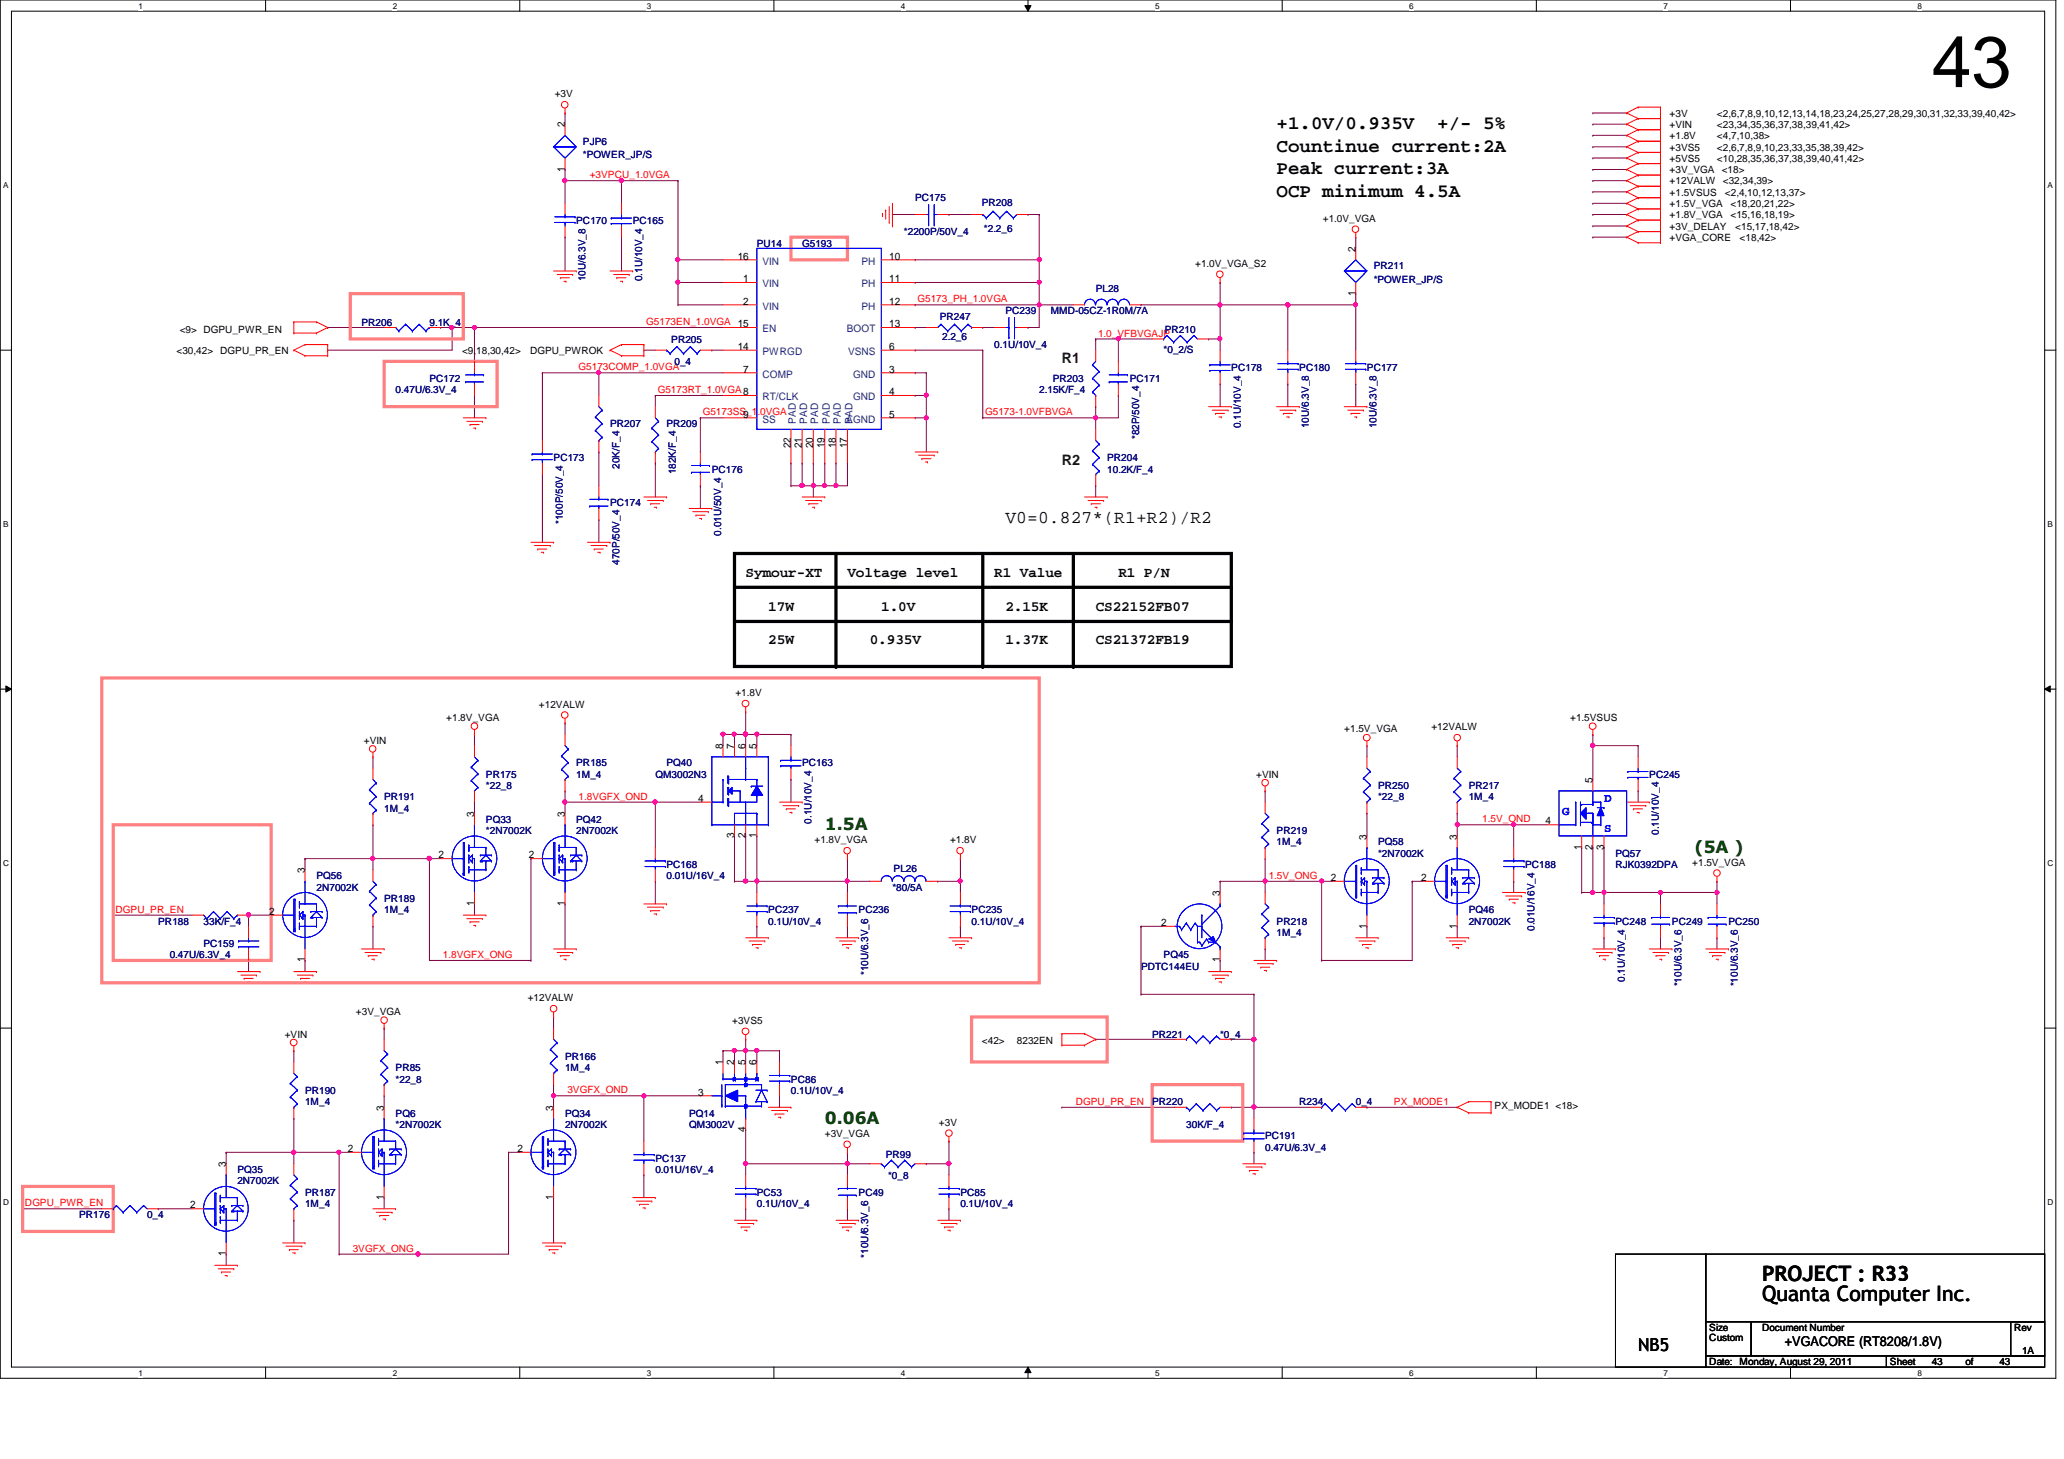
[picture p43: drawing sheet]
<svg xmlns="http://www.w3.org/2000/svg" width="297mm" height="210mm" viewBox="0 0 297 210" stroke-linecap="round" stroke-linejoin="round" font-family="sans-serif">
<defs><g id="words">
<text font-size="10.4" x="278" y="12.5">43</text>
<g font-size="3">
<text x="253.6" y="184.2">PROJECT : R33</text>
<text x="253.6" y="187.2">Quanta Computer Inc.</text>
</g>
<g font-size="2.8">
<text x="183.7" y="21.8">Countinue current:2A</text>
<text x="183.7" y="18.6">+1.0V/0.935V</text>
<text x="206.8" y="18.6">+/- 5%</text>
<text x="183.7" y="25.1">Peak current:3A</text>
<text x="183.7" y="28.3">OCP minimum 4.5A</text>
</g>
<g font-size="2.6">
<text x="144.7" y="75.2">V0=0.827*(R1+R2)/R2</text>
<text x="235.8" y="194.3">NB5</text>
</g>
<g font-size="2.4" fill="#004000">
<text x="118.7" y="119.4">1.5A</text>
<text x="243.9" y="122.7">(5A )</text>
<text x="118.7" y="161.7">0.06A</text>
</g>
<g font-size="2.1" fill="#400000">
<text x="152.8" y="52.3">R1</text>
<text x="152.8" y="66.9">R2</text>
</g>
<g font-size="2.1">
<text x="107.3" y="83">Symour-XT</text>
<text x="122" y="83">Voltage level</text>
<text x="143.1" y="83">R1 Value</text>
<text x="160.9" y="83">R1 P/N</text>
<text x="110.6" y="87.8">17W</text>
<text x="126.8" y="87.8">1.0V</text>
<text x="144.7" y="87.8">2.15K</text>
<text x="157.7" y="87.8">CS22152FB07</text>
<text x="110.6" y="92.7">25W</text>
<text x="125.2" y="92.7">0.935V</text>
<text x="144.7" y="92.7">1.37K</text>
<text x="157.7" y="92.7">CS21372FB19</text>
</g>
<text font-size="1.9" x="256.9" y="193.6">+VGACORE (RT8208/1.8V)</text>
<g font-size="1.8" fill="#00f">
<text x="224.8" y="117.3">G</text>
<text x="230.8" y="115.3">D</text>
<text x="230.8" y="119.7">S</text>
</g>
<g font-size="1.5">
<text x="81.3" y="18.3" transform="rotate(-90 81.3 18.3)">2</text>
<text x="81.3" y="24.7" transform="rotate(-90 81.3 24.7)">1</text>
<text x="106.2" y="37.3">16</text>
<text x="107" y="40.6">1</text>
<text x="128" y="40.6">11</text>
<text x="128" y="37.3">10</text>
<text x="195.1" y="36.2" transform="rotate(-90 195.1 36.2)">2</text>
<text x="107" y="43.8">2</text>
<text x="128" y="47.1">13</text>
<text x="128" y="43.8">12</text>
<text x="195.1" y="42.6" transform="rotate(-90 195.1 42.6)">1</text>
<text x="106.2" y="50.3">14</text>
<text x="107" y="53.6">7</text>
<text x="128" y="50.3">6</text>
<text x="128" y="53.6">3</text>
<text x="128" y="56.9">4</text>
<text x="107" y="60.1">9</text>
<text x="113.8" y="64.5" transform="rotate(-90 113.8 64.5)">22</text>
<text x="115.4" y="64.5" transform="rotate(-90 115.4 64.5)">21</text>
<text x="117" y="64.5" transform="rotate(-90 117 64.5)">20</text>
<text x="118.7" y="64.5" transform="rotate(-90 118.7 64.5)">19</text>
<text x="120.3" y="64.5" transform="rotate(-90 120.3 64.5)">18</text>
<text x="121.9" y="64.5" transform="rotate(-90 121.9 64.5)">17</text>
<text x="128" y="60.1">5</text>
<text x="104" y="107.7" transform="rotate(-90 104 107.7)">8</text>
<text x="105.7" y="107.7" transform="rotate(-90 105.7 107.7)">7</text>
<text x="107.3" y="107.7" transform="rotate(-90 107.3 107.7)">6</text>
<text x="108.9" y="107.7" transform="rotate(-90 108.9 107.7)">5</text>
<text x="229.2" y="112.6" transform="rotate(-90 229.2 112.6)">5</text>
<text x="68.2" y="117.5" transform="rotate(-90 68.2 117.5)">3</text>
<text x="81.3" y="117.5" transform="rotate(-90 81.3 117.5)">3</text>
<text x="100.5" y="115.4">4</text>
<text x="222.4" y="118.6">4</text>
<text x="43.9" y="125.6" transform="rotate(-90 43.9 125.6)">3</text>
<text x="63.1" y="123.5">2</text>
<text x="76.1" y="123.5">2</text>
<text x="105.7" y="120.6" transform="rotate(-90 105.7 120.6)">3</text>
<text x="107.3" y="120.6" transform="rotate(-90 107.3 120.6)">2</text>
<text x="108.9" y="120.6" transform="rotate(-90 108.9 120.6)">1</text>
<text x="196.7" y="120.8" transform="rotate(-90 196.7 120.8)">3</text>
<text x="209.7" y="120.8" transform="rotate(-90 209.7 120.8)">3</text>
<text x="227.6" y="122.2" transform="rotate(-90 227.6 122.2)">1</text>
<text x="229.2" y="122.2" transform="rotate(-90 229.2 122.2)">2</text>
<text x="230.8" y="122.2" transform="rotate(-90 230.8 122.2)">3</text>
<text x="38.7" y="131.6">2</text>
<text x="68.2" y="130.3" transform="rotate(-90 68.2 130.3)">1</text>
<text x="81.3" y="130.3" transform="rotate(-90 81.3 130.3)">1</text>
<text x="175.6" y="128.9" transform="rotate(-90 175.6 128.9)">3</text>
<text x="191.5" y="126.7">2</text>
<text x="204.5" y="126.7">2</text>
<text x="167.1" y="133.2">2</text>
<text x="196.7" y="133.6" transform="rotate(-90 196.7 133.6)">1</text>
<text x="209.7" y="133.6" transform="rotate(-90 209.7 133.6)">1</text>
<text x="43.9" y="138.5" transform="rotate(-90 43.9 138.5)">1</text>
<text x="175.6" y="138.5" transform="rotate(-90 175.6 138.5)">1</text>
<text x="104" y="153.3" transform="rotate(-90 104 153.3)">1</text>
<text x="105.7" y="153.3" transform="rotate(-90 105.7 153.3)">2</text>
<text x="107.3" y="153.3" transform="rotate(-90 107.3 153.3)">5</text>
<text x="108.9" y="153.3" transform="rotate(-90 108.9 153.3)">6</text>
<text x="55.2" y="159.8" transform="rotate(-90 55.2 159.8)">3</text>
<text x="79.6" y="159.8" transform="rotate(-90 79.6 159.8)">3</text>
<text x="100.5" y="157.6">3</text>
<text x="32.5" y="167.9" transform="rotate(-90 32.5 167.9)">3</text>
<text x="50.1" y="165.7">2</text>
<text x="74.5" y="165.7">2</text>
<text x="107.3" y="162.9" transform="rotate(-90 107.3 162.9)">4</text>
<text x="27.3" y="173.9">2</text>
<text x="55.2" y="172.6" transform="rotate(-90 55.2 172.6)">1</text>
<text x="79.6" y="172.6" transform="rotate(-90 79.6 172.6)">1</text>
<text x="32.5" y="180.8" transform="rotate(-90 32.5 180.8)">1</text>
</g>
<g font-size="1.5" fill="#004080">
<text x="109.7" y="38.1">VIN</text>
<text x="109.7" y="41.3">VIN</text>
<text x="124" y="41.3">PH</text>
<text x="124" y="38.1">PH</text>
<text x="109.7" y="44.5">VIN</text>
<text x="109.7" y="47.8">EN</text>
<text x="121.9" y="47.8">BOOT</text>
<text x="124" y="44.5">PH</text>
<text x="109.7" y="51.1">PWRGD</text>
<text x="122" y="51.1">VSNS</text>
<text x="109.7" y="54.3">COMP</text>
<text x="109.7" y="57.6">RT/CLK</text>
<text x="122.8" y="54.3">GND</text>
<text x="122.8" y="57.6">GND</text>
<text x="109.7" y="60.8">SS</text>
<text x="114.6" y="61" transform="rotate(-90 114.6 61)">PAD</text>
<text x="116.2" y="61" transform="rotate(-90 116.2 61)">PAD</text>
<text x="117.8" y="61" transform="rotate(-90 117.8 61)">PAD</text>
<text x="119.4" y="61" transform="rotate(-90 119.4 61)">PAD</text>
<text x="121" y="61" transform="rotate(-90 121 61)">PAD</text>
<text x="121.8" y="60.8">AGND</text>
<text x="122.7" y="61" transform="rotate(-90 122.7 61)">PAD</text>
</g>
<g font-size="1.4">
<text x="79.8" y="14">+3V</text>
<text x="240.3" y="16.8">+3V</text>
<text x="247.1" y="16.8">&lt;2,6,7,8,9,10,12,13,14,18,23,24,25,27,28,29,30,31,32,33,39,40,42&gt;</text>
<text x="240.3" y="18.4">+VIN</text>
<text x="240.3" y="21.7">+3VS5</text>
<text x="240.3" y="20">+1.8V</text>
<text x="240.3" y="23.3">+5VS5</text>
<text x="247.1" y="21.7">&lt;2,6,7,8,9,10,23,33,35,38,39,42&gt;</text>
<text x="247.1" y="23.3">&lt;10,28,35,36,37,38,39,40,41,42&gt;</text>
<text x="247.1" y="20">&lt;4,7,10,38&gt;</text>
<text x="247.1" y="18.4">&lt;23,34,35,36,37,38,39,41,42&gt;</text>
<text x="240.3" y="29.8">+1.5V_VGA</text>
<text x="240.3" y="26.5">+12VALW</text>
<text x="240.3" y="28.2">+1.5VSUS</text>
<text x="240.3" y="24.9">+3V_VGA</text>
<text x="247.8" y="24.9">&lt;18&gt;</text>
<text x="247.9" y="26.5">&lt;32,34,39&gt;</text>
<text x="248.2" y="28.2">&lt;2,4,10,12,13,37&gt;</text>
<text x="249" y="29.8">&lt;18,20,21,22&gt;</text>
<text x="190.4" y="31.9">+1.0V_VGA</text>
<text x="240.3" y="34.7">+VGA_CORE</text>
<text x="240.3" y="33">+3V_DELAY</text>
<text x="240.3" y="31.4">+1.8V_VGA</text>
<text x="249" y="31.4">&lt;15,16,18,19&gt;</text>
<text x="249.7" y="33">&lt;15,17,18,42&gt;</text>
<text x="250.4" y="34.7">&lt;18,42&gt;</text>
<text x="172" y="38.4">+1.0V_VGA_S2</text>
<text x="25.9" y="47.8">&lt;9&gt; DGPU_PWR_EN</text>
<text x="25.4" y="50.9">&lt;30,42&gt;</text>
<text x="31.7" y="50.9">DGPU_PR_EN</text>
<text x="66.5" y="50.9">&lt;9,18,30,42&gt;</text>
<text x="76.3" y="50.9">DGPU_PWROK</text>
<text x="77.6" y="101.8">+12VALW</text>
<text x="105.8" y="100.2">+1.8V</text>
<text x="52.4" y="107">+VIN</text>
<text x="64.2" y="103.8">+1.8V_VGA</text>
<text x="193.5" y="105.4">+1.5V_VGA</text>
<text x="206" y="105.1">+12VALW</text>
<text x="226" y="103.8">+1.5VSUS</text>
<text x="180.8" y="111.9">+VIN</text>
<text x="117.2" y="121.3">+1.8V_VGA</text>
<text x="136.7" y="121.3">+1.8V</text>
<text x="243.5" y="124.5">+1.5V_VGA</text>
<text x="41" y="149.3">+VIN</text>
<text x="51.2" y="146">+3V_VGA</text>
<text x="75.9" y="144.1">+12VALW</text>
<text x="105.4" y="147.3">+3VS5</text>
<text x="141.3" y="150.2">&lt;42&gt;</text>
<text x="146.3" y="150.2">8232EN</text>
<text x="135.1" y="162">+3V</text>
<text x="215.1" y="159.5">PX_MODE1 &lt;18&gt;</text>
<text x="118.7" y="163.6">+3V_VGA</text>
<text x="246" y="191.5">Size</text>
<text x="253.6" y="191.5">Document Number</text>
<text x="289.9" y="191.5">Rev</text>
<text x="246" y="196.4">Date: Monday, August 29, 2011</text>
<text x="246" y="193">Custom</text>
<text x="272" y="196.4">Sheet</text>
<text x="278" y="196.4">43</text>
<text x="282.9" y="196.4">of</text>
<text x="287.7" y="196.4">43</text>
<text x="291" y="194.8">1A</text>
</g>
<g font-size="1.4" fill="#000080">
<text x="83.9" y="20.8">PJP6</text>
<text x="83.9" y="22.8">*POWER_JP/S</text>
<text x="131.7" y="29">PC175</text>
<text x="141.3" y="29.6">PR208</text>
<text x="82.9" y="32.2">PC170</text>
<text x="91.1" y="32.2">PC165</text>
<text x="108.9" y="35.5">PU14</text>
<text x="115.4" y="35.5">G5193</text>
<text x="130.1" y="33.9">*2200P/50V_4</text>
<text x="141.6" y="33.4">*2.2_6</text>
<text x="84.3" y="40.5" transform="rotate(-90 84.3 40.5)">10U/6.3V_8</text>
<text x="92.4" y="40.5" transform="rotate(-90 92.4 40.5)">0.1U/10V_4</text>
<text x="157.7" y="42">PL28</text>
<text x="197.7" y="38.7">PR211</text>
<text x="197.7" y="40.7">*POWER_JP/S</text>
<text x="52" y="46.9">PR206</text>
<text x="61.8" y="46.9">9.1K_4</text>
<text x="135.3" y="46.1">PR247</text>
<text x="144.7" y="45.2">PC239</text>
<text x="151.2" y="45.2">MMD-05CZ-1R0M/7A</text>
<text x="167.6" y="47.8">PR210</text>
<text x="96.6" y="49.3">PR205</text>
<text x="97.1" y="52.5">0_4</text>
<text x="135.6" y="49">2.2_6</text>
<text x="143.1" y="50.1">0.1U/10V_4</text>
<text x="167.5" y="50.8">*0_2/S</text>
<text x="177.2" y="53.3">PC178</text>
<text x="187" y="53.3">PC180</text>
<text x="196.7" y="53.3">PC177</text>
<text x="56.9" y="56.6">0.47U/6.3V_4</text>
<text x="61.8" y="55">PC172</text>
<text x="149.6" y="56.6">2.15K/F_4</text>
<text x="151.5" y="55">PR203</text>
<text x="162.6" y="55">PC171</text>
<text x="87.8" y="61.5">PR207</text>
<text x="95.9" y="61.5">PR209</text>
<text x="164" y="63.2" transform="rotate(-90 164 63.2)">*82P/50V_4</text>
<text x="178.6" y="61.6" transform="rotate(-90 178.6 61.6)">0.1U/10V_4</text>
<text x="188.3" y="61.6" transform="rotate(-90 188.3 61.6)">10U/6.3V_8</text>
<text x="198.1" y="61.6" transform="rotate(-90 198.1 61.6)">10U/6.3V_8</text>
<text x="79.7" y="66.4">PC173</text>
<text x="89.2" y="67.4" transform="rotate(-90 89.2 67.4)">20K/F_4</text>
<text x="97.3" y="68.2" transform="rotate(-90 97.3 68.2)">182K/F_4</text>
<text x="102.4" y="68">PC176</text>
<text x="159.3" y="66.4">PR204</text>
<text x="159.3" y="68">10.2K/F_4</text>
<text x="81" y="75.4" transform="rotate(-90 81 75.4)">*100P/50V_4</text>
<text x="87.8" y="72.9">PC174</text>
<text x="103.8" y="77" transform="rotate(-90 103.8 77)">0.01U/50V_4</text>
<text x="89.2" y="81.3" transform="rotate(-90 89.2 81.3)">470P/50V_4</text>
<text x="69.9" y="111.9">PR175</text>
<text x="69.9" y="113.5">*22_8</text>
<text x="82.9" y="110.2">PR185</text>
<text x="82.9" y="111.9">1M_4</text>
<text x="94.3" y="111.9">QM3002N3</text>
<text x="95.9" y="110.2">PQ40</text>
<text x="115.4" y="110.2">PC163</text>
<text x="198.3" y="113.5">PR250</text>
<text x="211.4" y="113.5">PR217</text>
<text x="237.4" y="111.9">PC245</text>
<text x="55.3" y="115.1">PR191</text>
<text x="55.3" y="116.8">1M_4</text>
<text x="69.9" y="118.4">PQ33</text>
<text x="82.9" y="118.4">PQ42</text>
<text x="116.8" y="118.5" transform="rotate(-90 116.8 118.5)">0.1U/10V_4</text>
<text x="198.3" y="115.1">*22_8</text>
<text x="211.4" y="115.1">1M_4</text>
<text x="69.9" y="120">*2N7002K</text>
<text x="82.9" y="120">2N7002K</text>
<text x="95.9" y="124.9">PC168</text>
<text x="128.6" y="125.5">PL26</text>
<text x="183.7" y="120">PR219</text>
<text x="183.7" y="121.6">1M_4</text>
<text x="198.3" y="121.6">PQ58</text>
<text x="198.3" y="123.3">*2N7002K</text>
<text x="219.5" y="124.9">PC188</text>
<text x="232.5" y="123.3">PQ57</text>
<text x="232.5" y="124.9">RJK0392DPA</text>
<text x="238.7" y="120.1" transform="rotate(-90 238.7 120.1)">0.1U/10V_4</text>
<text x="45.5" y="126.5">PQ56</text>
<text x="45.5" y="128.1">2N7002K</text>
<text x="55.3" y="129.8">PR189</text>
<text x="55.3" y="131.4">1M_4</text>
<text x="95.9" y="126.5">0.01U/16V_4</text>
<text x="110.6" y="131.4">PC237</text>
<text x="123.6" y="131.4">PC236</text>
<text x="128.4" y="128.1">*80/5A</text>
<text x="139.8" y="131.4">PC235</text>
<text x="211.4" y="131.4">PQ46</text>
<text x="22.8" y="133">PR188</text>
<text x="24.4" y="137.9">0.47U/6.3V_4</text>
<text x="29.3" y="136.3">PC159</text>
<text x="29.3" y="133">33K/F_4</text>
<text x="110.6" y="133">0.1U/10V_4</text>
<text x="139.8" y="133">0.1U/10V_4</text>
<text x="167.5" y="137.9">PQ45</text>
<text x="183.7" y="133">PR218</text>
<text x="183.7" y="134.6">1M_4</text>
<text x="211.4" y="133">2N7002K</text>
<text x="220.8" y="133.9" transform="rotate(-90 220.8 133.9)">0.01U/16V_4</text>
<text x="232.5" y="133">PC248</text>
<text x="240.6" y="133">PC249</text>
<text x="248.7" y="133">PC250</text>
<text x="124.9" y="140.3" transform="rotate(-90 124.9 140.3)">*10U/6.3V_6</text>
<text x="164.2" y="139.5">PDTC144EU</text>
<text x="233.8" y="141.3" transform="rotate(-90 233.8 141.3)">0.1U/10V_4</text>
<text x="242" y="141.9" transform="rotate(-90 242 141.9)">*10U/6.3V_6</text>
<text x="250.1" y="141.9" transform="rotate(-90 250.1 141.9)">*10U/6.3V_6</text>
<text x="165.8" y="149.3">PR221</text>
<text x="175.6" y="149.3">*0_4</text>
<text x="56.9" y="154.1">PR85</text>
<text x="56.9" y="155.8">*22_8</text>
<text x="81.3" y="152.5">PR166</text>
<text x="81.3" y="154.1">1M_4</text>
<text x="113.8" y="155.8">PC86</text>
<text x="43.9" y="157.4">PR190</text>
<text x="43.9" y="159">1M_4</text>
<text x="56.9" y="160.7">PQ6</text>
<text x="81.3" y="160.7">PQ34</text>
<text x="99.2" y="160.7">PQ14</text>
<text x="113.8" y="157.4">0.1U/10V_4</text>
<text x="165.8" y="159">PR220</text>
<text x="187" y="159">R234</text>
<text x="195.1" y="159">0_4</text>
<text x="56.9" y="162.3">*2N7002K</text>
<text x="81.3" y="162.3">2N7002K</text>
<text x="94.3" y="167.1">PC137</text>
<text x="99.2" y="162.3">QM3002V</text>
<text x="127.5" y="166.7">PR99</text>
<text x="170.7" y="162.3">30K/F_4</text>
<text x="182.1" y="163.9">PC191</text>
<text x="182.1" y="165.5">0.47U/6.3V_4</text>
<text x="34.2" y="168.8">PQ35</text>
<text x="34.2" y="170.4">2N7002K</text>
<text x="43.9" y="172">PR187</text>
<text x="43.9" y="173.7">1M_4</text>
<text x="94.3" y="168.8">0.01U/16V_4</text>
<text x="108.9" y="172">PC53</text>
<text x="108.9" y="173.7">0.1U/10V_4</text>
<text x="123.6" y="172">PC49</text>
<text x="127.8" y="169.6">*0_8</text>
<text x="138.2" y="172">PC85</text>
<text x="138.2" y="173.7">0.1U/10V_4</text>
<text x="11.4" y="175.3">PR176</text>
<text x="21.2" y="175.3">0_4</text>
<text x="124.9" y="180.9" transform="rotate(-90 124.9 180.9)">*10U/6.3V_6</text>
</g>
<g font-size="1.4" fill="#f00">
<text x="84.9" y="25.7">+3VPCU_1.0VGA</text>
<text x="93" y="46.8">G5173EN_1.0VGA 15</text>
<text x="132" y="43.5">G5173_PH_1.0VGA</text>
<text x="83.3" y="53.3">G5173COMP_1.0VGA</text>
<text x="158" y="48.4">1.0_VFBVGAJP</text>
<text x="94.7" y="56.6">G5173RT_1.0VGA8</text>
<text x="101.1" y="59.8">G5173SS_1.0VGA</text>
<text x="141.8" y="59.8">G5173-1.0VFBVGA</text>
<text x="83.3" y="115.1">1.8VGFX_OND</text>
<text x="213.3" y="118.3">1.5V_OND</text>
<text x="16.6" y="131.3">DGPU_PR_EN</text>
<text x="182.6" y="126.4">1.5V_ONG</text>
<text x="63.8" y="137.8">1.8VGFX_ONG</text>
<text x="81.7" y="157.3">3VGFX_OND</text>
<text x="154.8" y="159">DGPU_PR_EN</text>
<text x="200.6" y="159">PX_MODE1</text>
<text x="3.6" y="173.6">DGPU_PWR_EN</text>
<text x="50.8" y="180.1">3VGFX_ONG</text>
</g>
<g font-size="1.2">
<text x="19.9" y="1.2">1</text>
<text x="56.5" y="1.2">2</text>
<text x="93.1" y="1.2">3</text>
<text x="129.7" y="1.2">4</text>
<text x="166.2" y="1.2">5</text>
<text x="202.8" y="1.2">6</text>
<text x="239.4" y="1.2">7</text>
<text x="276" y="1.2">8</text>
<text x=".5" y="27.1">A</text>
<text x="294.7" y="27.1">A</text>
<text x=".5" y="75.8">B</text>
<text x="294.7" y="75.8">B</text>
<text x=".5" y="124.6">C</text>
<text x="294.7" y="124.6">C</text>
<text x=".5" y="173.4">D</text>
<text x="294.7" y="173.4">D</text>
<text x="19.9" y="197.9">1</text>
<text x="56.5" y="197.9">2</text>
<text x="93.1" y="197.9">3</text>
<text x="129.7" y="197.9">4</text>
<text x="166.2" y="197.9">5</text>
<text x="202.8" y="197.9">6</text>
<text x="239.4" y="197.9">7</text>
<text x="276" y="197.9">8</text>
</g>
</g></defs>
<path d="M0 0h295.9v198.3h-295.9zM1.6 1.6h292.7v195.1h-292.7z" fill="none" stroke="#000" stroke-width=".14"/>
<g fill="#fff">
<path d="M19.9 .2h.6v1.3h-.6z"/>
<path d="M19.9 196.8h.6v1.4h-.6z"/>
</g>
<path d="M38.2 0v1.6M38.2 196.7v1.6" fill="none" stroke="#000" stroke-width=".14"/>
<g fill="#fff">
<path d="M56.5 .2h.6v1.3h-.6z"/>
<path d="M56.5 196.8h.6v1.4h-.6z"/>
</g>
<path d="M74.8 0v1.6M74.8 196.7v1.6" fill="none" stroke="#000" stroke-width=".14"/>
<g fill="#fff">
<path d="M93.1 .2h.6v1.3h-.6z"/>
<path d="M93.1 196.8h.6v1.4h-.6z"/>
</g>
<path d="M111.4 0v1.6M111.4 196.7v1.6" fill="none" stroke="#000" stroke-width=".14"/>
<g fill="#fff">
<path d="M129.7 .2h.6v1.3h-.6z"/>
<path d="M129.7 196.8h.6v1.4h-.6z"/>
</g>
<path d="M147.5 .8h.9l-.4 .8zM148 0v1.6M148 196.7l.4 .8h-.9zM148 196.7v1.6" fill="none" stroke="#000" stroke-width=".14"/>
<path d="M147.5 .8h.9l-.4 .8zM148 196.7l.4 .8h-.9z" fill="#000"/>
<g fill="#fff">
<path d="M166.2 .2h.6v1.3h-.6z"/>
<path d="M166.2 196.8h.6v1.4h-.6z"/>
</g>
<path d="M184.5 0v1.6M184.5 196.7v1.6" fill="none" stroke="#000" stroke-width=".14"/>
<g fill="#fff">
<path d="M202.8 .2h.6v1.3h-.6z"/>
<path d="M202.8 196.8h.6v1.4h-.6z"/>
</g>
<path d="M221.1 0v1.6M221.1 196.7v1.6" fill="none" stroke="#000" stroke-width=".14"/>
<g fill="#fff">
<path d="M239.4 .2h.6v1.3h-.6z"/>
<path d="M239.4 196.8h.6v1.4h-.6z"/>
</g>
<path d="M257.7 0v1.6M257.7 196.7v1.6" fill="none" stroke="#000" stroke-width=".14"/>
<g fill="#fff">
<path d="M276 .2h.6v1.3h-.6z"/>
<path d="M276 196.8h.6v1.4h-.6z"/>
<path d="M.5 26h.7v1.3h-.7z"/>
<path d="M294.7 26h.7v1.3h-.7z"/>
<path d="M.5 74.8h.7v1.3h-.7z"/>
<path d="M294.7 74.8h.7v1.3h-.7z"/>
</g>
<path d="M0 50.4h1.6M294.3 50.4h1.6" fill="none" stroke="#000" stroke-width=".14"/>
<g fill="#fff">
<path d="M.5 123.5h.8v1.3h-.8z"/>
<path d="M294.7 123.5h.8v1.3h-.8z"/>
</g>
<path d="M0 99.1h1.6M.8 98.7l.8 .4-.8 .5zM294.3 99.1l.8-.4v.9zM294.3 99.1h1.6" fill="none" stroke="#000" stroke-width=".14"/>
<path d="M.8 98.7l.8 .4-.8 .5zM294.3 99.1l.8-.4v.9z" fill="#000"/>
<g fill="#fff">
<path d="M.5 172.3h.8v1.3h-.8z"/>
<path d="M294.7 172.3h.8v1.3h-.8z"/>
</g>
<path d="M0 147.9h1.6M294.3 147.9h1.6" fill="none" stroke="#000" stroke-width=".14"/>
<path d="M68.3 105.7h.1M68.3 115.4h.1M68.3 105.7v1.6M68.3 115.4v1.6M61.8 123.5h.1M61.8 123.5h1.6M61.8 123.5v14.7M68.3 130h.1M68.3 130v1.7M22.8 173.9h.1M22.8 173.9h4.8" fill="none" stroke="#800040" stroke-width=".14"/>
<circle cx="61.8" cy="123.5" r=".31" fill="#f0f"/>
<circle cx="61.8" cy="123.5" r=".31" fill="none" stroke="#f0f" stroke-width=".14"/>
<path d="M104.1 151.2h.1M104.1 151.2h1.6M104.1 151.2v1.6M105.7 151.2h.1M105.7 151.2v1.6M107.3 149.5h.1M107.3 149.5v1.7M108.9 151.2h.1M108.9 151.2h3.3M48.8 180.4h.1M48.8 180.4h11.4" fill="none" stroke="#800040" stroke-width=".14"/>
<circle cx="105.7" cy="151.1" r=".3" fill="#f0f"/>
<circle cx="105.7" cy="151.1" r=".3" fill="none" stroke="#f0f" stroke-width=".14"/>
<path d="M138.2 133.3h.1M138.2 126.8h.1M138.2 126.8v1.6M138.2 133.3v1.6" fill="none" stroke="#800040" stroke-width=".14"/>
<circle cx="138.2" cy="126.7" r=".3" fill="#f0f"/>
<circle cx="138.2" cy="126.7" r=".3" fill="none" stroke="#f0f" stroke-width=".14"/>
<path d="M79.7 156h.1M79.7 157.6h.1M79.7 156v3.3M79.7 157.6h13M92.7 157.6h.1M92.7 157.6v6.6M105.7 151.2h.1M105.7 151.2h1.6M92.7 169h.1M92.7 169v3.3" fill="none" stroke="#800040" stroke-width=".14"/>
<circle cx="92.7" cy="157.6" r=".3" fill="#f0f"/>
<circle cx="92.7" cy="157.6" r=".3" fill="none" stroke="#f0f" stroke-width=".14"/>
<circle cx="79.7" cy="157.6" r=".3" fill="#f0f"/>
<circle cx="79.7" cy="157.6" r=".3" fill="none" stroke="#f0f" stroke-width=".14"/>
<path d="M79.7 146.3h.1M79.7 146.3v1.6M92.7 157.6h.1M92.7 157.6h8.1M79.7 172.3h.1M79.7 172.3v6.5M107.3 162.6h.1M107.3 162.6v4.8" fill="none" stroke="#800040" stroke-width=".14"/>
<circle cx="107.3" cy="167.4" r=".31" fill="#f0f"/>
<circle cx="107.3" cy="167.4" r=".31" fill="none" stroke="#f0f" stroke-width=".14"/>
<g fill="none" stroke="#800040" stroke-width=".14">
<path d="M42.3 151.2h.1M42.3 151.2v1.6M107.3 151.2h.1M107.3 151.2v1.6M32.6 165.8h.1M32.6 165.8v1.6M32.6 165.8h9.7M42.3 160.9h.1M42.3 165.8h.1M42.3 175.6h.1M42.3 160.9v6.5M42.3 175.6v3.2"/>
<path d="M32.6 180.4h.1M32.6 180.4v1.6"/>
</g>
<circle cx="107.3" cy="151.1" r=".31" fill="#f0f"/>
<circle cx="107.3" cy="151.1" r=".31" fill="none" stroke="#f0f" stroke-width=".14"/>
<path d="M108.9 151.2h.1M108.9 151.2v1.6M107.3 167.4h.1M107.3 173.9h.1M107.3 167.4v1.6M107.3 173.9v1.7" fill="none" stroke="#800040" stroke-width=".14"/>
<circle cx="108.9" cy="151.1" r=".3" fill="#f0f"/>
<circle cx="108.9" cy="151.1" r=".3" fill="none" stroke="#f0f" stroke-width=".14"/>
<g fill="none" stroke="#800040" stroke-width=".14">
<path d="M229.2 17.9h.1M229.2 16.3h.1M229.2 17.9h4.9M229.2 16.3h4.9M229.2 21.1h.1M229.2 34.1h.1M229.2 21.1h4.9M229.2 34.1h4.9M230.8 128.4h.1M230.8 128.4h8.2M112.2 151.2h.1M112.2 157.6h.1"/>
<path d="M112.2 151.2v1.6M112.2 157.6v1.7M3.3 173.9h.1M3.3 173.9h11.3"/>
</g>
<circle cx="230.8" cy="128.4" r=".3" fill="#f0f"/>
<circle cx="230.8" cy="128.4" r=".3" fill="none" stroke="#f0f" stroke-width=".14"/>
<path d="M55.3 147.9h.1M55.3 157.6h.1M55.3 147.9v1.6M55.3 157.6v1.7M48.8 165.8h.1M48.8 165.8h1.6M55.3 172.3h.1M55.3 172.3v1.6" fill="none" stroke="#800040" stroke-width=".14"/>
<circle cx="48.8" cy="165.8" r=".3" fill="#f0f"/>
<circle cx="48.8" cy="165.8" r=".3" fill="none" stroke="#f0f" stroke-width=".14"/>
<path d="M164.2 133.3h.1M164.2 133.3v9.7M164.2 143h.1M164.2 143h16.3M122 167.4h.1M122 167.4h3.2M133.3 167.4h.1M136.6 164.2h.1M136.6 164.2v3.2h-3.3" fill="none" stroke="#800040" stroke-width=".14"/>
<circle cx="136.6" cy="167.4" r=".3" fill="#f0f"/>
<circle cx="136.6" cy="167.4" r=".3" fill="none" stroke="#f0f" stroke-width=".14"/>
<path d="M42.3 165.8h.1M42.3 165.8h6.5M48.8 165.8h.1M48.8 165.8v14.6" fill="none" stroke="#800040" stroke-width=".14"/>
<circle cx="42.3" cy="165.8" r=".31" fill="#f0f"/>
<circle cx="42.3" cy="165.8" r=".31" fill="none" stroke="#f0f" stroke-width=".14"/>
<path d="M239 128.4h.1M239 128.4v1.6" fill="none" stroke="#800040" stroke-width=".14"/>
<circle cx="239" cy="128.4" r=".3" fill="#f0f"/>
<circle cx="239" cy="128.4" r=".3" fill="none" stroke="#f0f" stroke-width=".14"/>
<path d="M239 134.9h.1M239 134.9v1.6M177.2 159.3h.1M177.2 159.3h3.3M180.5 165.8h.1M180.5 165.8v1.6" fill="none" stroke="#800040" stroke-width=".14"/>
<circle cx="180.4" cy="159.3" r=".31" fill="#f0f"/>
<circle cx="180.4" cy="159.3" r=".31" fill="none" stroke="#f0f" stroke-width=".14"/>
<g fill="none" stroke="#800040" stroke-width=".14">
<path d="M229.2 107.3h.1M229.2 107.3v4.8M229.2 107.3h6.6M203.2 126.8h.1M203.2 126.8h1.6M229.2 128.4h.1M229.2 128.4h1.6M230.8 128.4h.1M230.8 128.4v1.6M247.1 128.4h.1M247.1 128.4v1.6M152.8 159.3h.1"/>
<path d="M152.8 159.3h16.3M157.7 149.5h.1M157.7 149.5h11.4M180.5 159.3h.1M180.5 159.3v1.6"/>
</g>
<circle cx="229.2" cy="107.2" r=".32" fill="#f0f"/>
<circle cx="229.2" cy="107.2" r=".32" fill="none" stroke="#f0f" stroke-width=".14"/>
<g fill="none" stroke="#800040" stroke-width=".14">
<path d="M229.2 105.7h.1M229.2 105.7v1.6M235.8 113.8h.1M235.8 113.8v1.6M182.1 123.5h.1M182.1 123.5v3.3M190.2 138.2h.1M190.2 138.2h13M227.6 121.9h.1M227.6 121.9v6.5M229.2 121.9h.1M229.2 121.9v6.5"/>
<path d="M230.8 121.9h.1M230.8 121.9v6.5"/>
</g>
<circle cx="229.2" cy="128.4" r=".31" fill="#f0f"/>
<circle cx="229.2" cy="128.4" r=".31" fill="none" stroke="#f0f" stroke-width=".14"/>
<path d="M217.8 118.7h.1M217.8 118.7h4.9M235.8 107.3h.1M235.8 107.3v1.6M182.1 126.8h.1M182.1 126.8h8.1M230.8 134.9h.1M230.8 134.9v1.6" fill="none" stroke="#800040" stroke-width=".14"/>
<circle cx="182.1" cy="126.7" r=".3" fill="#f0f"/>
<circle cx="182.1" cy="126.7" r=".3" fill="none" stroke="#f0f" stroke-width=".14"/>
<g fill="none" stroke="#800040" stroke-width=".14">
<path d="M182.1 113.8h.1M182.1 113.8v1.6M196.7 117h.1M196.7 107.3h.1M196.7 107.3v1.6M196.7 117v3.3M209.7 117h.1M209.7 107.3h.1M209.7 118.7h.1M209.7 107.3v1.6M209.7 117v1.7M209.7 118.7h8.1"/>
<path d="M217.8 118.7h.1M217.8 118.7v3.2M175.6 138.2h.1M175.6 126.8h.1M175.6 126.8h6.5M175.6 138.2v1.6M182.1 136.5h.1M182.1 126.8h.1M182.1 126.8v1.6M182.1 136.5v1.7M190.2 126.8h.1M190.2 126.8h1.7"/>
<path d="M196.7 133.3h.1M196.7 133.3v1.6M203.2 126.8h.1M203.2 126.8v11.4M209.7 133.3h.1M209.7 133.3v1.6M217.8 126.8h.1M217.8 126.8v1.6M107.3 151.2h.1M107.3 151.2h1.6"/>
</g>
<circle cx="217.8" cy="118.6" r=".3" fill="#f0f"/>
<circle cx="217.8" cy="118.6" r=".3" fill="none" stroke="#f0f" stroke-width=".14"/>
<circle cx="209.7" cy="118.6" r=".3" fill="#f0f"/>
<circle cx="209.7" cy="118.6" r=".3" fill="none" stroke="#f0f" stroke-width=".14"/>
<path d="M209.7 118.7h.1M209.7 118.7v1.6M190.2 126.8h.1M190.2 126.8v11.4" fill="none" stroke="#800040" stroke-width=".14"/>
<circle cx="190.2" cy="126.7" r=".3" fill="#f0f"/>
<circle cx="190.2" cy="126.7" r=".3" fill="none" stroke="#f0f" stroke-width=".14"/>
<path d="M164.2 133.3h.1M164.2 133.3h3.3M175.6 126.8h.1M175.6 126.8v1.6M180.5 149.5h.1M180.5 149.5v9.8" fill="none" stroke="#800040" stroke-width=".14"/>
<circle cx="180.4" cy="149.5" r=".31" fill="#f0f"/>
<circle cx="180.4" cy="149.5" r=".31" fill="none" stroke="#f0f" stroke-width=".14"/>
<path d="M239 128.4h.1M239 128.4h8.1" fill="none" stroke="#800040" stroke-width=".14"/>
<circle cx="247.1" cy="128.4" r=".3" fill="#f0f"/>
<circle cx="247.1" cy="128.4" r=".3" fill="none" stroke="#f0f" stroke-width=".14"/>
<path d="M247.1 134.9h.1M247.1 134.9v1.6M60.2 180.4h.1M60.2 180.4h13" fill="none" stroke="#800040" stroke-width=".14"/>
<circle cx="60.1" cy="180.4" r=".31" fill="#f0f"/>
<circle cx="60.1" cy="180.4" r=".31" fill="none" stroke="#f0f" stroke-width=".14"/>
<g fill="none" stroke="#800040" stroke-width=".14">
<path d="M229.2 27.6h.1M229.2 30.9h.1M229.2 24.4h.1M229.2 32.5h.1M229.2 27.6h4.9M229.2 30.9h4.9M229.2 24.4h4.9M229.2 32.5h4.9M113.8 105.7h.1M113.8 105.7v1.6M107.3 120.3h.1M107.3 126.8h.1"/>
<path d="M107.3 126.8h1.6M107.3 120.3v6.5M108.9 120.3h.1M108.9 126.8h.1M108.9 120.3v8.1M122 126.8h.1M122 126.8h3.2M180.5 143h.1M180.5 143v6.5M73.2 165.8h.1M73.2 165.8v14.6M73.2 165.8h1.6"/>
<path d="M136.6 173.9h.1M136.6 167.4h.1M136.6 167.4v1.6M136.6 173.9v1.7"/>
</g>
<circle cx="108.9" cy="126.7" r=".3" fill="#f0f"/>
<circle cx="108.9" cy="126.7" r=".3" fill="none" stroke="#f0f" stroke-width=".14"/>
<circle cx="107.3" cy="126.7" r=".31" fill="#f0f"/>
<circle cx="107.3" cy="126.7" r=".31" fill="none" stroke="#f0f" stroke-width=".14"/>
<path d="M107.3 105.7h.1M107.3 105.7v1.6M113.8 112.1h.1M113.8 112.1v3.3M105.7 120.3h.1M105.7 120.3v6.5M177.2 149.5h.1M177.2 149.5h3.3" fill="none" stroke="#800040" stroke-width=".14"/>
<circle cx="107.3" cy="105.6" r=".31" fill="#f0f"/>
<circle cx="107.3" cy="105.6" r=".31" fill="none" stroke="#f0f" stroke-width=".14"/>
<path d="M107.3 102.4h.1M107.3 102.4v3.3M105.7 126.8h.1M105.7 126.8h1.6M108.9 133.3h.1M108.9 126.8h.1M108.9 133.3v1.6M108.9 126.8h13.1M122 126.8h.1M122 126.8v1.6" fill="none" stroke="#800040" stroke-width=".14"/>
<circle cx="121.9" cy="126.7" r=".3" fill="#f0f"/>
<circle cx="121.9" cy="126.7" r=".3" fill="none" stroke="#f0f" stroke-width=".14"/>
<path d="M108.9 105.7h.1M108.9 105.7h4.9M122 133.3h.1M122 123.5h.1M122 123.5v3.3M122 133.3v1.6M138.2 123.5h.1M138.2 123.5v3.3M180.5 159.3h.1M180.5 159.3h8.1M122 165.8h.1M122 165.8v1.6" fill="none" stroke="#800040" stroke-width=".14"/>
<circle cx="108.9" cy="105.6" r=".3" fill="#f0f"/>
<circle cx="108.9" cy="105.6" r=".3" fill="none" stroke="#f0f" stroke-width=".14"/>
<g fill="none" stroke="#800040" stroke-width=".14">
<path d="M229.2 19.5h.1M229.2 19.5h4.9M229.2 22.7h.1M229.2 29.3h.1M229.2 26h.1M229.2 22.7h4.9M229.2 29.3h4.9M229.2 26h4.9M94.3 115.4h.1M94.3 115.4h6.5M247.1 126.8h.1M247.1 126.8v1.6"/>
<path d="M196.7 159.3h.1M196.7 159.3h13M122 167.4h.1M122 167.4v1.6"/>
</g>
<circle cx="121.9" cy="167.4" r=".3" fill="#f0f"/>
<circle cx="121.9" cy="167.4" r=".3" fill="none" stroke="#f0f" stroke-width=".14"/>
<g fill="none" stroke="#800040" stroke-width=".14">
<path d="M47.2 47.1h.1M47.2 50.4h.1M47.2 47.1h8.1M63.4 47.1h.1M63.4 47.1h4.9M65.1 47.1h.1M65.1 47.1v3.3h-17.9M68.3 47.1h.1M68.3 56.9h.1M68.3 47.1v4.9M68.3 56.9v3.2M135 126.8h.1"/>
<path d="M135 126.8h3.2M107.3 167.4h.1M107.3 167.4h14.7M122 173.9h.1M122 173.9v1.7"/>
</g>
<circle cx="65" cy="47.1" r=".3" fill="#f0f"/>
<circle cx="65" cy="47.1" r=".3" fill="none" stroke="#f0f" stroke-width=".14"/>
<path d="M157.7 48.8h.1M157.7 48.8h8.1M160.9 56.9h.1M160.9 48.8h.1M160.9 48.8v3.2M160.9 56.9v3.2h-3.2M157.7 60.1h.1" fill="none" stroke="#800040" stroke-width=".14"/>
<circle cx="160.9" cy="48.7" r=".3" fill="#f0f"/>
<circle cx="160.9" cy="48.7" r=".3" fill="none" stroke="#f0f" stroke-width=".14"/>
<path d="M157.7 48.8h.1M157.7 48.8v1.6M173.9 48.8h.1M173.9 48.8h1.7" fill="none" stroke="#800040" stroke-width=".14"/>
<circle cx="175.6" cy="48.7" r=".3" fill="#f0f"/>
<circle cx="175.6" cy="48.7" r=".3" fill="none" stroke="#f0f" stroke-width=".14"/>
<path d="M175.6 48.8h.1M175.6 40.6h.1M175.6 55.2h.1M175.6 40.6v3.3M175.6 48.8v1.6M175.6 55.2v3.3M115.4 69.9h.1M115.4 69.9h1.6M118.7 66.6h.1M118.7 66.6v3.3" fill="none" stroke="#800040" stroke-width=".14"/>
<circle cx="118.7" cy="69.8" r=".3" fill="#f0f"/>
<circle cx="118.7" cy="69.8" r=".3" fill="none" stroke="#f0f" stroke-width=".14"/>
<path d="M131.7 47.1h.1M131.7 40.6h.1M131.7 47.1h1.6M131.7 40.6h17.9M122 66.6h.1M122 66.6v3.3" fill="none" stroke="#800040" stroke-width=".14"/>
<circle cx="149.6" cy="40.6" r=".3" fill="#f0f"/>
<circle cx="149.6" cy="40.6" r=".3" fill="none" stroke="#f0f" stroke-width=".14"/>
<path d="M149.6 40.6h.1M149.6 40.6v3.3M141.4 60.1h.1M141.4 60.1h16.3" fill="none" stroke="#800040" stroke-width=".14"/>
<circle cx="157.7" cy="60.1" r=".3" fill="#f0f"/>
<circle cx="157.7" cy="60.1" r=".3" fill="none" stroke="#f0f" stroke-width=".14"/>
<path d="M157.7 58.5h.1M157.7 58.5v1.6M185.3 43.9h.1M195.1 42.2h.1M195.1 42.2v1.7h-9.8" fill="none" stroke="#800040" stroke-width=".14"/>
<circle cx="195.1" cy="43.9" r=".3" fill="#f0f"/>
<circle cx="195.1" cy="43.9" r=".3" fill="none" stroke="#f0f" stroke-width=".14"/>
<circle cx="185.3" cy="43.9" r=".3" fill="#f0f"/>
<circle cx="185.3" cy="43.9" r=".3" fill="none" stroke="#f0f" stroke-width=".14"/>
<path d="M78.1 53.6h.1M78.1 53.6h8.1M149.6 43.9h.1M149.6 43.9h4.9" fill="none" stroke="#800040" stroke-width=".14"/>
<circle cx="86.1" cy="53.6" r=".3" fill="#f0f"/>
<circle cx="86.1" cy="53.6" r=".3" fill="none" stroke="#f0f" stroke-width=".14"/>
<g fill="none" stroke="#800040" stroke-width=".14">
<path d="M78.1 53.6h.1M78.1 53.6v9.8M141.4 47.1h.1M141.4 47.1h1.7M148 47.1h.1M149.6 43.9h.1M149.6 43.9v3.2h-1.6M78.1 68.2h.1M78.1 68.2v9.8M86.2 74.8h.1M86.2 74.8v3.2M133.3 60.1h.1"/>
<path d="M133.3 60.1v4.9"/>
</g>
<circle cx="133.3" cy="60.1" r=".3" fill="#f0f"/>
<circle cx="133.3" cy="60.1" r=".3" fill="none" stroke="#f0f" stroke-width=".14"/>
<path d="M131.7 56.9h.1M131.7 53.6h.1M131.7 56.9h1.6M131.7 53.6h1.6M133.3 53.6h.1M133.3 56.9h.1M133.3 53.6v6.5h-1.6M131.7 60.1h.1" fill="none" stroke="#800040" stroke-width=".14"/>
<circle cx="133.3" cy="56.8" r=".3" fill="#f0f"/>
<circle cx="133.3" cy="56.8" r=".3" fill="none" stroke="#f0f" stroke-width=".14"/>
<path d="M81.3 26h.1M81.3 26v3.3M117 69.9h.1M117 69.9v1.6" fill="none" stroke="#800040" stroke-width=".14"/>
<circle cx="117" cy="69.8" r=".3" fill="#f0f"/>
<circle cx="117" cy="69.8" r=".3" fill="none" stroke="#f0f" stroke-width=".14"/>
<path d="M131.7 37.4h.1M131.7 37.4h17.9" fill="none" stroke="#800040" stroke-width=".14"/>
<circle cx="149.6" cy="37.3" r=".3" fill="#f0f"/>
<circle cx="149.6" cy="37.3" r=".3" fill="none" stroke="#f0f" stroke-width=".14"/>
<path d="M131.7 43.9h.1M131.7 43.9h17.9" fill="none" stroke="#800040" stroke-width=".14"/>
<circle cx="149.6" cy="43.9" r=".3" fill="#f0f"/>
<circle cx="149.6" cy="43.9" r=".3" fill="none" stroke="#f0f" stroke-width=".14"/>
<g fill="none" stroke="#800040" stroke-width=".14">
<path d="M68.3 47.1h.1M68.3 47.1h35.8M86.2 53.6h.1M86.2 53.6v3.3M94.3 56.9h.1M94.3 56.9h9.8M94.3 56.9v1.6M86.2 65h.1M86.2 65v4.9M94.3 66.6h.1M94.3 66.6v4.9M100.8 69.9h.1"/>
<path d="M100.8 60.1h.1M100.8 60.1v4.9M100.8 69.9v3.3M100.8 60.1h3.3"/>
</g>
<circle cx="68.3" cy="47.1" r=".3" fill="#f0f"/>
<circle cx="68.3" cy="47.1" r=".3" fill="none" stroke="#f0f" stroke-width=".14"/>
<path d="M81.3 34.1h.1M81.3 26h.1M81.3 26h16.3M81.3 34.1v4.9M89.4 26h.1M89.4 26v3.3" fill="none" stroke="#800040" stroke-width=".14"/>
<circle cx="89.4" cy="26" r=".31" fill="#f0f"/>
<circle cx="89.4" cy="26" r=".31" fill="none" stroke="#f0f" stroke-width=".14"/>
<path d="M89.4 34.1h.1M89.4 34.1v4.9M97.6 40.6h.1M97.6 40.6h6.5" fill="none" stroke="#800040" stroke-width=".14"/>
<circle cx="97.5" cy="40.6" r=".3" fill="#f0f"/>
<circle cx="97.5" cy="40.6" r=".3" fill="none" stroke="#f0f" stroke-width=".14"/>
<path d="M97.6 26h.1M97.6 37.4h.1M97.6 26v17.9M97.6 37.4h6.5M97.6 43.9h.1M97.6 40.6h.1M97.6 43.9h6.5" fill="none" stroke="#800040" stroke-width=".14"/>
<circle cx="97.5" cy="37.3" r=".3" fill="#f0f"/>
<circle cx="97.5" cy="37.3" r=".3" fill="none" stroke="#f0f" stroke-width=".14"/>
<path d="M81.3 16.3h.1M81.3 16.3v1.6M175.6 43.9h.1M175.6 43.9h9.7M185.3 43.9h.1M185.3 43.9v6.5M195.1 43.9h.1M195.1 43.9v6.5M157.7 60.1h.1M157.7 69.9h.1M157.7 60.1v1.7M157.7 69.9v1.6" fill="none" stroke="#800040" stroke-width=".14"/>
<circle cx="185.3" cy="43.9" r=".3" fill="#f0f"/>
<circle cx="185.3" cy="43.9" r=".3" fill="none" stroke="#f0f" stroke-width=".14"/>
<circle cx="175.6" cy="43.9" r=".3" fill="#f0f"/>
<circle cx="175.6" cy="43.9" r=".3" fill="none" stroke="#f0f" stroke-width=".14"/>
<path d="M164.2 43.9h.1M164.2 43.9h11.4M120.3 66.6h.1M120.3 69.9h.1M120.3 66.6v3.3M120.3 69.9h1.7" fill="none" stroke="#800040" stroke-width=".14"/>
<circle cx="120.3" cy="69.8" r=".3" fill="#f0f"/>
<circle cx="120.3" cy="69.8" r=".3" fill="none" stroke="#f0f" stroke-width=".14"/>
<path d="M115.4 66.6h.1M115.4 66.6v3.3" fill="none" stroke="#800040" stroke-width=".14"/>
<circle cx="115.4" cy="69.8" r=".31" fill="#f0f"/>
<circle cx="115.4" cy="69.8" r=".31" fill="none" stroke="#f0f" stroke-width=".14"/>
<path d="M81.3 24.4h.1M81.3 24.4v1.6M149.6 37.4h.1M149.6 37.4v3.2M113.8 66.6h.1M113.8 66.6v3.3M117 66.6h.1M117 66.6v3.3" fill="none" stroke="#800040" stroke-width=".14"/>
<circle cx="81.3" cy="26" r=".31" fill="#f0f"/>
<circle cx="81.3" cy="26" r=".31" fill="none" stroke="#f0f" stroke-width=".14"/>
<g fill="none" stroke="#800040" stroke-width=".14">
<path d="M128.4 30.9h.1M128.4 30.9h3.3M136.6 30.9h.1M136.6 30.9h3.2M148 30.9h.1M148 30.9h1.6M149.6 30.9h.1M149.6 30.9v6.5M195.1 34.1h.1M195.1 34.1v1.6M86.2 53.6h.1M86.2 53.6h17.9"/>
<path d="M92.7 50.4h.1M92.7 50.4h1.6M102.4 50.4h.1M102.4 50.4h1.7M131.7 50.4h.1M131.7 50.4h9.7M141.4 50.4h.1M141.4 50.4v9.7M175.6 43.9h.1M175.6 43.9v4.9M185.3 55.2h.1M185.3 55.2v3.3"/>
<path d="M195.1 55.2h.1M195.1 55.2v3.3M113.8 69.9h.1M113.8 69.9h1.6M117 69.9h.1M117 69.9h3.3M118.7 69.9h.1M107.3 105.7h.1M107.3 105.7h1.6M108.9 105.7h.1M108.9 105.7v1.6M227.6 128.4h.1"/>
<path d="M227.6 128.4h1.6"/>
</g>
<circle cx="107.3" cy="105.6" r=".31" fill="#f0f"/>
<circle cx="107.3" cy="105.6" r=".31" fill="none" stroke="#f0f" stroke-width=".14"/>
<path d="M105.7 105.7h.1M105.7 105.7v1.6M105.7 105.7h1.6" fill="none" stroke="#800040" stroke-width=".14"/>
<circle cx="105.7" cy="105.6" r=".3" fill="#f0f"/>
<circle cx="105.7" cy="105.6" r=".3" fill="none" stroke="#f0f" stroke-width=".14"/>
<path d="M104.1 105.7h.1M104.1 105.7v1.6" fill="none" stroke="#800040" stroke-width=".14"/>
<circle cx="104.1" cy="105.6" r=".3" fill="#f0f"/>
<circle cx="104.1" cy="105.6" r=".3" fill="none" stroke="#f0f" stroke-width=".14"/>
<path d="M81.3 113.8h.1M81.3 115.4h.1M81.3 113.8v3.2M81.3 115.4h13M94.3 115.4h.1M94.3 115.4v6.5M94.3 126.8h.1M94.3 126.8v3.2" fill="none" stroke="#800040" stroke-width=".14"/>
<circle cx="94.3" cy="115.4" r=".31" fill="#f0f"/>
<circle cx="94.3" cy="115.4" r=".31" fill="none" stroke="#f0f" stroke-width=".14"/>
<circle cx="81.3" cy="115.4" r=".31" fill="#f0f"/>
<circle cx="81.3" cy="115.4" r=".31" fill="none" stroke="#f0f" stroke-width=".14"/>
<path d="M81.3 104h.1M81.3 104v1.7M35.8 131.7h.1M35.8 131.7h3.2M81.3 130h.1M81.3 130v6.5" fill="none" stroke="#800040" stroke-width=".14"/>
<circle cx="35.8" cy="131.6" r=".31" fill="#f0f"/>
<circle cx="35.8" cy="131.6" r=".31" fill="none" stroke="#f0f" stroke-width=".14"/>
<path d="M53.7 118.7h.1M53.7 118.7v6.4M53.7 123.5h.1" fill="none" stroke="#800040" stroke-width=".14"/>
<circle cx="53.6" cy="123.5" r=".31" fill="#f0f"/>
<circle cx="53.6" cy="123.5" r=".31" fill="none" stroke="#f0f" stroke-width=".14"/>
<g fill="none" stroke="#800040" stroke-width=".14">
<path d="M53.7 108.9h.1M53.7 108.9v1.6M104.1 105.7h.1M104.1 105.7h1.6M16.3 131.7h.1M16.3 131.7h11.3M35.8 131.7h.1M35.8 138.2h.1M35.8 131.7v1.6M35.8 138.2v1.6M43.9 138.2h.1M43.9 123.5h.1"/>
<path d="M43.9 123.5v1.6M43.9 138.2v1.6M43.9 123.5h17.9M53.7 133.3h.1M53.7 133.3v3.2M61.8 123.5h.1M61.8 138.2h14.6M76.4 138.2h.1M76.4 123.5h.1M76.4 123.5v14.7"/>
</g>
<g fill="none" stroke="#f00" stroke-width=".14">
<path d="M81.3 16.3h.1M81.3 15.6v.7M234.1 17.9h.1M234.1 16.3h.1M234.1 19.5h.1M234.1 17.9l1.7 .8M234.1 16.3l1.7 .8M234.1 19.5l1.7 .8M235.8 17.1h.1M235.8 18.7h.1M235.8 15.4h.1M235.8 17.1h3.2"/>
<path d="M235.8 17.1l-1.7 .8M235.8 18.7h3.2M235.8 15.4h3.2M235.8 15.4l-1.7 .9M235.8 18.7l-1.7 .8M239 18.7h.1M239 17.1h.1M239 15.4h.1M239 15.4v19.5M79.7 39h3.2M80.2 39.5h2.2M80.6 40h.1"/>
<path d="M80.6 40h1.4M82.4 39.5h.1M82.9 39h.1M87.8 39h3.3M88.3 39.5h2.2M88.8 40h.1M88.8 40h1.3M90.5 39.5h.1M91.1 39h.1M127 31h.1M127 30.7v.3M127.5 30.2h.1"/>
<path d="M127.5 30.2v1.3M128 32h.1M128 29.7v2.3M128.4 32.5h.1M128.4 29.3v3.2M175.6 40v.6M195.1 34.1h.1M195.1 33.5v.6M234.1 34.1h.1M234.1 21.1h.1M234.1 22.7h.1M234.1 29.3h.1"/>
<path d="M234.1 26h.1M234.1 32.5h.1M234.1 27.6h.1M234.1 30.9h.1M234.1 24.4h.1M234.1 34.1l1.7 .8M234.1 21.1l1.7 .8M234.1 22.7l1.7 .8M234.1 29.3l1.7 .8M234.1 26l1.7 .8M234.1 32.5l1.7 .8M234.1 27.6l1.7 .8"/>
<path d="M234.1 30.9l1.7 .8M234.1 24.4l1.7 .8M235.8 33.3h.1M235.8 34.9h.1M235.8 20.3h.1M235.8 21.9h.1M235.8 23.5h.1M235.8 28.4h.1M235.8 30.1h.1M235.8 25.2h.1M235.8 26.8h.1M235.8 31.7h.1"/>
<path d="M235.8 33.3h3.2M235.8 33.3l-1.7 .8M235.8 34.9h3.2M235.8 20.3h3.2M235.8 20.3l-1.7 .8M235.8 21.9h3.2M235.8 21.9l-1.7 .8M235.8 23.5h3.2M235.8 28.4h3.2M235.8 28.4l-1.7 .9M235.8 30.1h3.2M235.8 25.2h3.2"/>
<path d="M235.8 25.2l-1.7 .8M235.8 26.8h3.2M235.8 31.7h3.2M235.8 31.7l-1.7 .8M235.8 26.8l-1.7 .8M235.8 30.1l-1.7 .8M235.8 23.5l-1.7 .9M239 34.9h.1M239 33.3h.1M239 21.9h.1M239 20.3h.1M239 23.5h.1"/>
<path d="M239 30.1h.1M239 28.4h.1M239 26.8h.1M239 25.2h.1M239 31.7h.1M42.3 47.9h.1M42.3 46.3h.1M42.3 50.4h.1M42.3 46.3h3.2M42.3 47.9h3.2M42.3 46.3v1.6M42.3 50.4l1.6 .8"/>
<path d="M43.9 49.6h.1M43.9 51.2h.1M43.9 49.6h3.3M43.9 51.2h3.3M43.9 49.6l-1.6 .8M45.5 46.3h.1M45.5 47.9h.1M45.5 46.3l1.7 .8M47.2 47.1h.1M47.2 51.2h.1M47.2 49.6h.1M47.2 47.1l-1.7 .8"/>
<path d="M47.2 49.6v1.6M81.1 40.5h.3M81.4 40.5h.1M87.8 50.4h.1M87.8 50.4l1.6 .8M89.3 40.5h.3M89.4 49.6h.1M89.4 51.2h.1M89.4 49.6h3.3M89.4 49.6l-1.6 .8M89.4 51.2h3.3M89.6 40.5h.1"/>
<path d="M92.7 51.2h.1M92.7 49.6h.1M92.7 49.6v1.6M173.9 58.5h3.3M174.5 59h2.2M174.9 59.5h.1M174.9 59.5h1.3M175.4 60h.4M175.6 40.6h.1M175.8 60h.1M176.7 59h.1M177.2 58.5h.1"/>
<path d="M183.7 58.5h3.3M184.2 59h2.3M184.7 59.5h.1M184.7 59.5h1.3M185.2 60h.3M185.5 60h.1M186.5 59h.1M187 58.5h.1M193.5 58.5h3.2M194 59h2.2M194.4 59.5h.1M194.4 59.5h1.3"/>
<path d="M194.9 60h.3M195.2 60h.1M196.2 59h.1M196.7 58.5h.1M66.7 60.1h3.2M67.2 60.6h2.2M67.6 61.1h.1M67.6 61.1h1.4M68.2 61.6h.2M68.4 61.6h.1M69.4 60.6h.1M69.9 60.1h.1"/>
<path d="M76.4 78h3.3M76.9 78.5h2.3M77.4 79h.1M77.4 79h1.3M77.9 79.5h.3M78.2 79.5h.1M79.2 78.5h.1M79.7 78h.1M84.5 78h3.3M85 78.5h2.3M85.5 79h.1M85.5 79h1.3"/>
<path d="M86 79.5h.4M86.4 79.5h.1M87.3 78.5h.1M87.8 78h.1M92.7 71.5h3.2M93.2 72h2.3M93.6 72.5h.1M93.6 72.5h1.4M94.1 73h.4M94.5 73h.1M95.5 72h.1M95.9 71.5h.1"/>
<path d="M99.2 73.2h3.2M99.7 73.6h2.2M100.2 74.1h.1M100.2 74.1h1.3M100.7 74.6h.3M101 74.6h.1M101.9 73.6h.1M102.4 73.2h.1M115.4 71.5h3.3M115.9 72h2.3M116.4 72.5h.1M116.4 72.5h1.3"/>
<path d="M116.9 73h.3M117.2 73h.1M118.2 72h.1M118.7 71.5h.1M131.7 65h3.3M132.2 65.5h2.2M132.7 66h.1M132.7 66h1.3M133.2 66.5h.3M133.5 66.5h.1M134.4 65.5h.1M135 65h.1"/>
<path d="M156.1 71.5h3.2M156.6 72h2.2M157.1 72.5h.1M157.1 72.5h1.3M157.6 73h.3M157.9 73h.1M158.8 72h.1M159.3 71.5h.1M53.7 108.9h.1M53.7 108.2v.7M68.3 105.7h.1M68.3 105v.7"/>
<path d="M81.3 104h.1M81.3 103.4v.6M107.3 102.4h.1M107.3 101.7v.7M112.2 115.4h3.2M112.7 115.9h2.2M113.2 116.4h.1M113.2 116.4h1.3M113.7 116.9h.3M114 116.9h.1M114.9 115.9h.1M115.4 115.4h.1"/>
<path d="M182.1 113.8h.1M182.1 113.1v.7M196.7 107.3h.1M196.7 106.6v.7M209.7 107.3h.1M209.7 106.6v.7M229.2 105.7h.1M229.2 105v.7M234.1 115.4h3.3M234.6 115.9h2.3M235.1 116.4h.1M235.1 116.4h1.3"/>
<path d="M235.6 116.9h.3M235.9 116.9h.1M236.9 115.9h.1M237.4 115.4h.1M34.2 139.8h3.2M37.4 139.8h.1M42.3 139.8h3.2M45.5 139.8h.1M52 136.5h3.3M52.5 137h2.3M53 137.5h.1M53 137.5h1.3"/>
<path d="M53.5 138h.3M53.8 138h.1M54.8 137h.1M55.3 136.5h.1M66.7 131.7h3.2M67.2 132.2h2.2M67.6 132.6h.1M67.6 132.6h1.4M68.2 133.1h.2M68.4 133.1h.1M69.4 132.2h.1M69.9 131.7h.1"/>
<path d="M79.7 136.5h3.2M80.2 137h2.2M80.6 137.5h.1M80.6 137.5h1.4M81.1 138h.3M81.4 138h.1M82.4 137h.1M82.9 136.5h.1M92.7 130h3.2M93.2 130.5h2.3M93.6 131h.1M93.6 131h1.4"/>
<path d="M94.1 131.5h.4M94.5 131.5h.1M95.5 130.5h.1M95.9 130h.1M107.3 134.9h3.3M107.8 135.4h2.3M108.3 135.9h.1M108.3 135.9h1.3M108.8 136.4h.3M109.1 136.4h.1M110.1 135.4h.1M110.6 134.9h.1"/>
<path d="M120.3 134.9h3.3M120.8 135.4h2.3M121.3 135.9h.1M121.3 135.9h1.3M121.8 136.4h.3M122 123.5h.1M122 122.9v.6M122.1 136.4h.1M123.1 135.4h.1M123.6 134.9h.1M136.6 134.9h3.2M137.1 135.4h2.2"/>
<path d="M137.5 135.9h.1M137.5 135.9h1.3M138 136.4h.3M138.2 123.5h.1M138.2 122.9v.6M138.3 136.4h.1M139.3 135.4h.1M139.8 134.9h.1M173.9 139.8h3.3M177.2 139.8h.1M180.5 138.2h3.2M181 138.6h2.2"/>
<path d="M181.4 139.1h.1M181.4 139.1h1.3M181.9 139.6h.3M182.2 139.6h.1M183.2 138.6h.1M183.7 138.2h.1M195.1 134.9h3.2M195.6 135.4h2.3M196.1 135.9h.1M196.1 135.9h1.3M196.6 136.4h.3M196.9 136.4h.1"/>
<path d="M197.9 135.4h.1M198.3 134.9h.1M208.1 134.9h3.3M208.6 135.4h2.3M209.1 135.9h.1M209.1 135.9h1.3M209.5 136.4h.4M209.9 136.4h.1M210.9 135.4h.1M211.4 134.9h.1M216.2 128.4h3.3M216.7 128.9h2.3"/>
<path d="M217.2 129.4h.1M217.2 129.4h1.3M217.7 129.9h.3M218 129.9h.1M219 128.9h.1M219.5 128.4h.1M229.2 136.5h3.3M229.7 137h2.3M230.2 137.5h.1M230.2 137.5h1.3M230.7 138h.3M231 138h.1"/>
<path d="M232 137h.1M232.5 136.5h.1M237.4 136.5h3.2M237.9 137h2.2M238.3 137.5h.1M238.3 137.5h1.3M238.8 138h.3M239.1 138h.1M240.1 137h.1M240.6 136.5h.1M245.5 136.5h3.2M246 137h2.2"/>
<path d="M246.5 137.5h.1M246.5 137.5h1.3M247 138h.3M247.1 126.8h.1M247.1 126.1v.7M247.3 138h.1M248.2 137h.1M248.7 136.5h.1M34.7 140.3h2.2M35.1 140.8h.1M35.1 140.8h1.3M35.6 141.3h.3"/>
<path d="M35.9 141.3h.1M36.9 140.3h.1M42.3 151.2h.1M42.3 150.5v.7M42.8 140.3h2.2M43.3 140.8h.1M43.3 140.8h1.3M43.8 141.3h.3M44.1 141.3h.1M45 140.3h.1M55.3 147.9h.1M55.3 147.3v.6"/>
<path d="M79.7 146.3h.1M79.7 145.6v.7M107.3 149.5h.1M107.3 148.9v.6M110.6 159.3h3.2M111 159.8h2.3M113.3 159.8h.1M113.8 159.3h.1M152.8 150.4h.1M152.8 148.7h.1M152.8 148.7h3.3M152.8 150.4h3.3"/>
<path d="M152.8 148.7v1.7M156.1 148.7h.1M156.1 150.4h.1M156.1 148.7l1.6 .8M157.7 149.5h.1M157.7 149.5l-1.6 .9M174.5 140.3h2.2M174.9 140.8h.1M174.9 140.8h1.3M175.4 141.3h.4M175.8 141.3h.1M176.7 140.3h.1"/>
<path d="M188.6 159.3h1.6M195.1 159.3h1.6M209.7 159.3h.1M209.7 159.3l1.7 .8M211.4 158.5h.1M211.4 158.5l-1.7 .8M211.4 158.5h3.2M214.6 158.5h.1M214.6 158.5v1.6M40.7 178.8h3.2M41.1 179.3h2.3M41.7 179.8h.1"/>
<path d="M41.7 179.8h1.2M43.4 179.3h.1M43.9 178.8h.1M53.7 173.9h3.2M54.1 174.4h2.3M54.6 174.9h.1M54.6 174.9h1.4M55.1 175.4h.4M55.5 175.4h.1M56.4 174.4h.1M56.9 173.9h.1M78.1 178.8h3.2"/>
<path d="M78.5 179.3h2.3M79 179.8h.1M79 179.8h1.3M80.8 179.3h.1M81.3 178.8h.1M91.1 172.3h3.2M91.6 172.8h2.2M92 173.3h.1M92 173.3h1.3M92.5 173.8h.3M92.8 173.8h.1M93.8 172.8h.1"/>
<path d="M94.3 172.3h.1M105.7 175.6h3.2M106.2 176h2.3M106.7 176.5h.1M106.7 176.5h1.2M107.1 177h.4M107.5 177h.1M108.5 176h.1M108.9 175.6h.1M111.5 160.3h.1M111.5 160.3h1.4M112 160.7h.3"/>
<path d="M112.3 160.7h.1M120.3 175.6h3.3M120.8 176h2.3M121.3 176.5h.1M121.3 176.5h1.3M121.8 177h.3M122 165.8h.1M122 165.1v.7M122.1 177h.1M123.1 176h.1M123.6 175.6h.1M135 175.6h3.2"/>
<path d="M135.4 176h2.3M135.9 176.5h.1M135.9 176.5h1.3M136.4 177h.3M136.6 164.2h.1M136.6 163.5v.7M136.7 177h.1M137.7 176h.1M138.2 175.6h.1M178.9 167.4h3.2M179.3 167.9h2.3M179.8 168.4h.1"/>
<path d="M179.8 168.4h1.3M180.3 168.9h.3M180.6 168.9h.1M181.6 167.9h.1M182.1 167.4h.1M211.4 160.1h.1M211.4 160.1h3.2M214.6 160.1h.1M30.9 182h3.3M31.4 182.5h2.3M31.9 183h.1M31.9 183h1.3"/>
<path d="M32.4 183.5h.3M32.7 183.5h.1M33.7 182.5h.1M34.2 182h.1M42.1 180.3h.4M42.5 180.3h.1M79.5 180.3h.3M79.8 180.3h.1"/>
<circle cx="81.3" cy="15.1" r=".47"/>
<circle cx="175.5" cy="39.4" r=".47"/>
<circle cx="195.1" cy="33" r=".47"/>
<circle cx="53.6" cy="107.7" r=".47"/>
<circle cx="68.3" cy="104.5" r=".47"/>
<circle cx="81.3" cy="102.9" r=".47"/>
<circle cx="107.3" cy="101.2" r=".48"/>
<circle cx="182.1" cy="112.6" r=".47"/>
<circle cx="196.7" cy="106.1" r=".48"/>
<circle cx="209.7" cy="106.1" r=".47"/>
<circle cx="229.2" cy="104.5" r=".48"/>
<circle cx="121.9" cy="122.4" r=".47"/>
<circle cx="138.2" cy="122.4" r=".47"/>
<circle cx="247.1" cy="125.6" r=".47"/>
<circle cx="42.3" cy="150" r=".48"/>
<circle cx="55.3" cy="146.8" r=".47"/>
<circle cx="79.7" cy="145.1" r=".47"/>
<circle cx="107.3" cy="148.4" r=".48"/>
<circle cx="121.9" cy="164.6" r=".47"/>
<circle cx="136.6" cy="163" r=".47"/>
</g>
<path d="M232.5 180.4h13v16.3h-13zM245.5 180.4h48.8v9.8h-48.8zM245.5 190.2h6.5v4.9h-6.5zM245.5 195.1h26v1.6h-26zM252 190.2h42.3v4.9h-42.3zM271.5 195.1h22.8v1.6h-22.8zM289.4 190.2h4.9v4.9h-4.9z" fill="none" stroke="#000" stroke-width=".14"/>
<path d="M105.7 79.6h71.5v16.3h-71.5zM120.3 79.6v16.3M141.4 79.6v16.3M154.5 79.6v16.3M105.7 84.5h71.5M105.7 89.4h71.5" fill="none" stroke="#000" stroke-width=".47"/>
<g fill="#000">
<circle cx="120.3" cy="95.9" r=".23"/>
<circle cx="141.4" cy="95.9" r=".23"/>
<circle cx="154.5" cy="95.9" r=".23"/>
<circle cx="177.2" cy="89.4" r=".23"/>
<circle cx="177.2" cy="84.5" r=".23"/>
</g>
<path d="M113.8 34.1h8.2v3.3h-8.2zM50.4 42.2h16.3v6.6h-16.3zM55.3 52h16.2v6.5h-16.2zM14.6 97.5h135v43.9h-135zM16.3 118.7h22.7v19.5h-22.7zM139.8 146.3h19.5v6.5h-19.5zM165.8 156h13.1v8.2h-13.1zM3.3 170.7h13v6.5h-13z" fill="none" stroke="#ff8080" stroke-width=".47"/>
<path d="M190.2 159.3h.1M190.7 158.8h.1M190.7 158.8l1 1M190.7 158.8l-.5 .5M191.7 159.8h.1M192.7 158.8h.1M192.7 158.8l.9 1M192.7 158.8l-1 1M193.6 159.8h.1M194.6 158.8h.1M194.6 158.8l.5 .5M194.6 158.8l-1 1" fill="none" stroke="#00f" stroke-width=".14"/>
<path d="M104.4 157.6l1.8-.8v1.7z" fill="#00f"/>
<g fill="none" stroke="#00f" stroke-width=".14">
<path d="M102.4 157.6h1.5M103.9 157.6h.1M103.9 159h.1M103.9 159.1h.1M103.9 156v3.1M104.1 155.2h.1M104.1 154.4v.8M104.1 155.2h4.8M104.4 157.6l1.8-.8v1.7zM104.4 156h.1M104.4 159.1h.1M104.4 156v3.1"/>
<path d="M104.4 156h5.2M104.4 159.1h5.2M105.5 155.1h.1M105.5 155.4h.1M105.5 155.1h.3M105.5 155.4h.3M105.5 155.1v.3M105.7 155.2h.1M105.7 154.4v.8M105.8 155.2h.1M105.8 155.1h.1M105.8 155.4h.1"/>
<path d="M105.8 155.1v.3M106.2 157.6h1.1M107.1 155.1h.1M107.1 155.4h.1M107.1 155.9h.1M107.1 156.2h.1M107.1 159h.1M107.1 159.3h.1M107.1 155.1h.4M107.1 155.4h.4M107.1 155.1v.3M107.1 155.9v.3"/>
<path d="M107.1 159v.3M107.1 156.2h.4M107.1 155.9h.4M107.1 159h.4M107.1 159.3h.4M107.3 155.2h.1M107.3 155.4h.1M107.3 157.6h.1M107.3 156h.1M107.3 156.2h.1M107.3 159h.1M107.3 154.4v1.6"/>
<path d="M107.3 157.6v3.3M107.5 155.4h.1M107.5 155.1h.1M107.5 156.2h.1M107.5 155.9h.1M107.5 159.3h.1M107.5 159h.1M107.5 155.1v.3M107.5 155.9v.3M107.5 159v.3M108.8 155.4h.1M108.8 155.1h.1"/>
<path d="M108.8 158.5h.1M108.8 155.1h.3M108.8 155.4h.3M108.8 155.1v.3M108.8 156.8h1.6M108.9 155.1h.1M108.9 155.2h.1M108.9 154.4h.1M108.9 154.4v.8M108.9 158.5h1.5M109.1 155.1h.1M109.1 155.2h.1"/>
<path d="M109.1 155.4h.1M109.1 155.1v.3M109.6 156h.1M109.6 156.8h.1M109.6 159.1h.1M109.6 156v.8M109.6 158.5v.6M109.6 156.8l-.8 1.7M109.6 156.8l.8 1.7M110.4 156.8h.1M110.4 158.5h.1M107.3 160.9h.1"/>
</g>
<path d="M104.4 157.6l1.8-.8v1.7z" fill="#00f"/>
<g fill="none" stroke="#00f" stroke-width=".14">
<path d="M79.8 32h3M79.8 31.2h3M81.3 31.2h.1M81.3 32h.1M81.3 30.9v.3M81.3 32v.5M82.8 32h.1M82.8 31.2h.1M193.5 39h3.2l-1.6 1.6zM193.5 39l1.6-1.6 1.6 1.6zM144.7 47.1h.5M145.2 48.6h.1"/>
<path d="M145.2 47.1h.1M145.2 45.7v2.9M146 47.1h.1M146 48.6h.1M146 47.1h.3M146 45.7v2.9M157.2 52.5h.1M157.2 54.4h.1M157.2 56.4h.1M157.2 52.5l1 1M157.2 54.4l1 1M157.2 56.4l.5 .5"/>
<path d="M157.7 56.9h.1M157.7 52l-.5 .5M158.2 53.5h.1M158.2 55.4h.1M158.2 53.5l-1 .9M158.2 55.4l-1 1M159.6 54.9h.1M159.6 54.9h2.7M159.6 53.9h2.7M160.9 53.9h.1M160.9 54.9h.1M160.9 53.6v.3"/>
<path d="M160.9 54.9v.3M162.3 53.9h.1M53.2 113.6h.1M53.2 115.6h.1M53.2 113.6l.9 1M53.2 115.6l.9 .9M53.7 117h.1M53.7 112.1l.4 .5M54.1 112.6h.1M54.1 114.6h.1M54.1 116.5h.1M54.1 112.6l-.9 1"/>
<path d="M54.1 114.6l-.9 1M54.1 116.5l-.4 .5M80.8 108.8h.1M80.8 110.7h.1M80.8 108.8l1 .9M80.8 110.7l1 1M81.3 112.1h.1M81.3 107.3l.5 .5M81.8 107.8h.1M81.8 109.7h.1M81.8 111.7h.1M81.8 107.8l-1 1"/>
<path d="M81.8 109.7l-1 1M81.8 111.7l-.5 .4M181.6 118.5h.1M181.6 118.5l1 1M182.1 117l.5 .5M182.6 117.5h.1M182.6 119.5h.1M182.6 117.5l-1 1M182.6 119.5l-1 .9M92.8 124.7h3M92.8 123.9h3M94.3 123.9h.1"/>
<path d="M94.3 124.7h.1M94.3 123.5v.4M94.3 124.7v.4M95.8 124.7h.1M95.8 123.9h.1M181.6 120.4h.1M181.6 120.4l1 1M182.1 121.9h.1M182.6 121.4h.1M182.6 121.4l-.5 .5M193.5 126.8h1.6M195.1 128.9h.1"/>
<path d="M195.1 126.8h.1M195.1 129.1h.1M195.2 124.5h.1M195.2 128.7h.1M195.2 129.1h.1M195.2 124.5h-.1v4.6M195.2 124.5v4.6M195.9 125.1h.1M195.9 126.8h.1M195.9 126.3h.1M195.9 127.3h.1M195.9 127.9h.1"/>
<path d="M195.9 128.6h.1M195.9 124.8h.1M195.9 125.5h.1M195.9 125.6h.1M195.9 128.4h.1M195.9 128.7h.1M195.9 125.1h2.4M195.9 126.8l.5 .5M195.9 124.8v.8M195.9 126.3v1M195.9 127.9v.8M195.9 128.4h2.4"/>
<path d="M196.2 127.1h.1M196.4 127.3h.1M196.4 126.3h.1M196.4 126.8h.1M196.4 126.8h.3M196.4 126.3l-.5 .5M196.4 126.3v1M196.7 126.8h.1M196.7 121.9h.1M196.7 121.9v3.2M196.7 126.8v4.9M197.5 127.1h.1"/>
<path d="M197.5 126.3h.1M197.5 127.1h1.7M197.5 126.3h1.7M197.7 127.1h.1M197.9 127.1h.1M198.3 127.1h.1M198.3 125.1h.1M198.3 126.3h.1M198.3 128.4h.1M198.3 125.1v1.2M198.3 127.1v1.3M198.3 126.3l.9 .8"/>
<path d="M198.3 126.3l-.8 .8M199.2 127.1h.1M199.2 126.3h.1M102.4 157.6h1.5M103.9 157.6h.1M103.9 159h.1M103.9 159.1h.1M103.9 156v3.1M104.1 155.2h.1M104.1 154.4v.8M104.1 155.2h4.8M104.4 157.6l1.8-.8v1.7z"/>
<path d="M104.4 156h.1M104.4 159.1h.1M104.4 156v3.1M104.4 156h5.2M104.4 159.1h5.2M105.5 155.1h.1M105.5 155.4h.1M105.5 155.1h.3M105.5 155.4h.3M105.5 155.1v.3M105.7 155.2h.1M105.7 154.4v.8"/>
<path d="M105.8 155.2h.1M105.8 155.1h.1M105.8 155.4h.1M105.8 155.1v.3M106.2 157.6h1.1M107.1 155.1h.1M107.1 155.4h.1M107.1 155.9h.1M107.1 156.2h.1M107.1 159h.1M107.1 159.3h.1M107.1 155.1h.4"/>
<path d="M107.1 155.4h.4M107.1 155.1v.3M107.1 155.9v.3M107.1 159v.3M107.1 156.2h.4M107.1 155.9h.4M107.1 159h.4M107.1 159.3h.4M107.3 155.2h.1M107.3 155.4h.1M107.3 157.6h.1M107.3 156h.1"/>
<path d="M107.3 156.2h.1M107.3 159h.1M107.3 154.4v1.6M107.3 157.6v3.3M107.5 155.4h.1M107.5 155.1h.1M107.5 156.2h.1M107.5 155.9h.1M107.5 159.3h.1M107.5 159h.1M107.5 155.1v.3M107.5 155.9v.3"/>
<path d="M107.5 159v.3M108.8 155.4h.1M108.8 155.1h.1M108.8 158.5h.1M108.8 155.1h.3M108.8 155.4h.3M108.8 155.1v.3M108.8 156.8h1.6M108.9 155.1h.1M108.9 155.2h.1M108.9 154.4h.1M108.9 154.4v.8"/>
<path d="M108.9 158.5h1.5M109.1 155.1h.1M109.1 155.2h.1M109.1 155.4h.1M109.1 155.1v.3M109.6 156h.1M109.6 156.8h.1M109.6 159.1h.1M109.6 156v.8M109.6 158.5v.6M109.6 156.8l-.8 1.7M109.6 156.8l.8 1.7"/>
<path d="M110.4 156.8h.1M110.4 158.5h.1M76.4 165.8h1.7M78.1 167.9h.1M78.1 165.8h.1M78.1 168.1h.1M78.2 163.5h.1M78.2 167.7h.1M78.2 168.1h.1M78.2 163.5h-.1v4.6M78.2 163.5v4.6M78.9 164.2h.1"/>
<path d="M78.9 165.8h.1M78.9 165.3h.1M78.9 166.3h.1M78.9 166.9h.1M78.9 167.6h.1M78.9 163.8h.1M78.9 164.5h.1M78.9 164.7h.1M78.9 167.4h.1M78.9 167.7h.1M78.9 164.2h2.4M78.9 165.8l.5 .5"/>
<path d="M78.9 163.8v.9M78.9 165.3v1M78.9 166.9v.8M78.9 167.4h2.4M79.2 166.1h.1M79.4 166.3h.1M79.4 165.3h.1M79.4 165.8h.1M79.4 165.8h.3M79.4 165.3l-.5 .5M79.4 165.3v1M79.7 165.8h.1"/>
<path d="M79.7 160.9h.1M79.7 160.9v3.3M79.7 165.8v4.9M80.5 166.1h.1M80.5 165.3h.1M80.5 166.1h1.6M80.5 165.3h1.6M80.6 166.1h.1M80.8 166.1h.1M81.3 166.1h.1M81.3 164.2h.1M81.3 165.3h.1"/>
<path d="M81.3 167.4h.1M81.3 164.2v1.1M81.3 166.1v1.3M81.3 165.3l.8 .8M81.3 165.3l-.8 .8M82.1 166.1h.1M82.1 165.3h.1M91.2 166.1h2.9M91.2 166.9h2.9M92.7 166.1h.1M92.7 166.9h.1M92.7 165.8v.3"/>
<path d="M92.7 166.9v.5M94.1 166.9h.1M94.1 166.1h.1M105.8 171.8h3M105.8 171h3M107.3 160.9h.1M107.3 171h.1M107.3 171.8h.1M107.3 170.7v.3M107.3 171.8v.5M108.8 171.8h.1M108.8 171h.1"/>
<circle cx="196.7" cy="126.8" r="3.2"/>
<circle cx="79.7" cy="165.8" r="3.2"/>
</g>
<g fill="none" stroke="#f00" stroke-width=".14">
<path d="M81.3 29.3v1.6M81.3 32.5v1.6M195.1 35.7v1.7M143.1 47.1h1.6M146.3 47.1h1.7M157.7 50.4v1.6M157.7 56.9v1.6M160.9 52v1.6M160.9 55.2v1.7M195.1 40.6v1.6M53.7 110.5v1.6M53.7 117v1.7"/>
<path d="M81.3 105.7v1.6M81.3 112.1v1.7M182.1 115.4v1.6M94.3 121.9v1.6M94.3 125.1v1.7M182.1 121.9v1.6M191.9 126.8h1.6M196.7 120.3v1.6M196.7 131.7v1.6M79.7 159.3v1.6M100.8 157.6h1.6M104.1 152.8v1.6"/>
<path d="M105.7 152.8v1.6M107.3 152.8v1.6M108.9 152.8v1.6M74.8 165.8h1.6M79.7 170.7v1.6M92.7 164.2v1.6M92.7 167.4v1.6M107.3 160.9v1.7M107.3 169v1.7M107.3 172.3v1.6"/>
</g>
<path d="M227.5 117l.8-.8v1.7z" fill="#00f"/>
<path d="M227.5 117l.8-.8v1.7z" fill="none" stroke="#00f" stroke-width=".14"/>
<path d="M230.4 116.2l.4 1.1h-.9z" fill="#00f"/>
<g fill="none" stroke="#00f" stroke-width=".14">
<path d="M224.4 113.8h9.7v6.5h-9.7zM224.4 118.7h2.4M226.8 118.7h.1M226.8 115.4h.1M226.8 115.4v3.3M227.5 118.7h.1M227.5 115.7h.1M227.5 115.4v3.3M227.5 115.7h1.7M227.5 118.3h1.7M227.6 115.7h.1M228.3 117h.9"/>
<path d="M229.1 118.3h.1M229.2 115.7h.1M229.2 117h.1M229.2 118.7h.1M229.2 118.3h.1M229.2 113.8h.1M229.2 113.8v1.9M229.2 117v3.3M229.2 118.7h1.2M229.2 115.4h1.2M229.9 116.2h.9M230.4 116.2l.4 1.1h-.9z"/>
<path d="M230.4 115.4h.1M230.4 116.2h.1M230.4 118.7h.1M230.4 115.4v.8M230.4 117.3v1.4M230.8 116.2h.1M229.2 120.3h.1"/>
</g>
<path d="M227.5 117l.8-.8v1.7z" fill="#00f"/>
<path d="M227.5 117l.8-.8v1.7z" fill="none" stroke="#00f" stroke-width=".14"/>
<path d="M230.4 116.2l.4 1.1h-.9z" fill="#00f"/>
<g fill="none" stroke="#00f" stroke-width=".14">
<path d="M76.6 66.1h.1M76.6 65.3h.1M76.6 66.1h2.9M76.6 65.3h2.9M78.1 65.3h.1M78.1 66.1h.1M78.1 65v.3M78.1 66.1v.5M224.4 113.8h9.7v6.5h-9.7zM224.4 118.7h2.4M226.8 118.7h.1M226.8 115.4h.1"/>
<path d="M226.8 115.4v3.3M227.5 118.7h.1M227.5 115.7h.1M227.5 115.4v3.3M227.5 115.7h1.7M227.5 118.3h1.7M227.6 115.7h.1M228.3 117h.9M229.1 118.3h.1M229.2 115.7h.1M229.2 117h.1M229.2 118.7h.1"/>
<path d="M229.2 118.3h.1M229.2 113.8h.1M229.2 113.8v1.9M229.2 117v3.3M229.2 118.7h1.2M229.2 115.4h1.2M229.9 116.2h.9M230.4 116.2l.4 1.1h-.9zM230.4 115.4h.1M230.4 116.2h.1M230.4 118.7h.1M230.4 115.4v.8"/>
<path d="M230.4 117.3v1.4M230.8 116.2h.1M229.2 120.3h.1"/>
</g>
<path d="M78.1 63.4v1.6M78.1 66.6v1.6M222.7 118.7h1.7M229.2 112.1v1.7M227.6 120.3v1.6M229.2 120.3v1.6M230.8 120.3v1.6" fill="none" stroke="#f00" stroke-width=".14"/>
<path d="M173.9 135.1l.7-.4 .3 .9z" fill="#00f"/>
<g fill="none" stroke="#00f" stroke-width=".14">
<path d="M169.1 133.3h.7M169.8 133.3h.1M169.8 133.3l.2 .5M170 133.8h.1M170.7 132.8h.1M170.7 132.8l-.7 1M170.7 132.8l.7 1M171.4 133.8h.1M172 132.8h.1M172 132.8l-.6 1M172 132.8l.3 .5M172.3 133.3h.1"/>
<path d="M172.3 135.6h.1M172.3 133.3h.7M172.3 133.3v2.3M172.3 135.6h.4M172.7 135.6h.1M172.7 135.6l.3 .5M173 133.3h.1M173 131.7h.1M173 136.1h.1M173 131.7v3.2M173 133.6l1.3 1.3M173.6 135.1h.1"/>
<path d="M173.6 135.1l-.6 1M173.6 135.1l.3 .5M173.9 135.1l.7-.4 .3 .9zM173.9 135.6h.1M173.9 135.6h1M174.3 134.9h.1M174.9 135.6h.1M174.9 135.6l.7 .6M175.6 136.5h.1M175.6 136.2h.1M175.6 130.3h.1M175.6 130h.1"/>
<path d="M175.6 130v.3M175.6 136.2v.3M175.6 130.3l-2.6 2.7"/>
<circle cx="172.6" cy="133.3" r="3.2"/>
</g>
<path d="M173.9 135.1l.7-.4 .3 .9z" fill="#00f"/>
<g fill="none" stroke="#00f" stroke-width=".14">
<path d="M79.7 21.1h3.2l-1.6 1.6zM79.7 21.1l1.6-1.6 1.6 1.6zM88 31.4h.1M88 32.2h.1M88 31.4h2.9M88 32.2h2.9M89.4 32.2h.1M89.4 31.4h.1M89.4 30.9v.5M89.4 32.2v.3M108.9 35.7h17.9v26.1h-17.9zM133.3 30.9h.3"/>
<path d="M133.6 30.9h.1M133.6 32.3h.1M133.6 29.4v2.9M134.4 32.3h.1M134.4 30.9h.1M134.4 30.9h.6M134.4 29.4v2.9M141.4 30.9h.1M141.4 30.9l.5 .5M141.9 31.4h.1M142.9 30.4h.1M142.9 30.4l1 1"/>
<path d="M142.9 30.4l-1 1M143.9 31.4h.1M144.9 30.4h.1M144.9 30.4l.9 1M144.9 30.4l-1 1M145.8 31.4h.1M146.3 30.9l-.5 .5M56.9 47.1l.5 .5M57.4 47.6h.1M58.4 46.7h.1M58.4 46.7l-1 .9M58.4 46.7l.9 .9"/>
<path d="M59.3 47.6h.1M60.3 46.7h.1M60.3 46.7l-1 .9M60.3 46.7l1 .9M61.3 47.6h.1M61.8 47.1h.1M61.8 47.1l-.5 .5M67 54.9h.1M67 53.9h2.6M67 54.9h2.6M68.3 54.9h.1M68.3 53.9h.1"/>
<path d="M68.3 53.6v.3M68.3 54.9v.3M69.6 53.9h.1M85.7 60h.1M85.7 60l1 1M86.2 58.5l.5 .5M86.7 59h.1M86.7 59l-1 1M95.9 50.4h.1M95.9 50.4l.5 .5M96.4 50.9h.1M97.4 49.9h.1"/>
<path d="M97.4 49.9l1 1M97.4 49.9l-1 1M98.4 50.9h.1M99.4 49.9h.1M99.4 49.9l.9 1M99.4 49.9l-1 1M100.3 50.9h.1M100.8 50.4l-.5 .5M135.4 46.7h.1M135.4 46.7l-.4 .4M135.4 46.7l1 .9M136.4 47.6h.1"/>
<path d="M137.4 46.7h.1M137.4 46.7l-1 .9M137.4 46.7l.9 .9M138.3 47.6h.1M139.3 46.7h.1M139.3 46.7l-1 .9M139.3 46.7l.5 .4M139.8 47.1h.1M156.1 43.9a.78 .78 0 0 1 .8-.8 .78 .78 0 0 1 .7 .8M157.7 43.9a.8 .8 0 0 1 .8-.8 .8 .8 0 0 1 .8 .8M159.3 43.9a.78 .78 0 0 1 .8-.8 .78 .78 0 0 1 .8 .8M160.9 43.9a.8 .8 0 0 1 .9-.8 .8 .8 0 0 1 .8 .8"/>
<path d="M167.5 48.8h.1M167.9 48.3h.1M167.9 48.3l1 .9M167.9 48.3l-.4 .5M168.9 49.2h.1M169.9 48.3h.1M169.9 48.3l1 .9M169.9 48.3l-1 .9M170.9 49.2h.1M171.8 48.3h.1M171.8 48.3l.5 .5M171.8 48.3l-.9 .9"/>
<path d="M174.1 52.5h.1M174.1 53.3h.1M174.1 52.5h2.9M174.1 53.3h2.9M175.6 53.3h.1M175.6 52.5h.1M175.6 52v.5M175.6 53.3v.3M183.9 53.1h2.9M183.9 52.3h2.9M185.3 52.3h.1M185.3 53.1h.1"/>
<path d="M185.3 52v.3M185.3 53.1v.5M186.8 53.1h.1M186.8 52.3h.1M193.6 53.1h3M193.6 52.3h3M195.1 52.3h.1M195.1 53.1h.1M195.1 52v.3M195.1 53.1v.5M196.6 53.1h.1M196.6 52.3h.1"/>
<path d="M84.9 72.8h.1M84.9 72.8h2.6M84.9 71.8h2.6M85.7 61.9h.1M85.7 61.9l1 1M86.2 71.8h.1M86.2 72.8h.1M86.2 63.4h.1M86.2 71.5v.3M86.2 72.8v.4M86.7 61h.1M86.7 62.9h.1"/>
<path d="M86.7 61l-1 .9M86.7 62.9l-.5 .5M87.5 71.8h.1M93.8 61.6h.1M93.8 63.5h.1M93.8 61.6l1 1M93.8 63.5l1 1M94.3 65h.1M94.3 60.1l.5 .5M94.8 60.6h.1M94.8 62.6h.1M94.8 64.5h.1"/>
<path d="M94.8 60.6l-1 1M94.8 62.6l-1 .9M94.8 64.5l-.5 .5M99.5 67.9h.1M99.5 67.9h2.6M99.5 67h2.6M100.8 67h.1M100.8 67.9h.1M100.8 66.6v.4M100.8 67.9v.3M102.1 67h.1M157.2 64.9h.1"/>
<path d="M157.2 66.8h.1M157.2 64.9l1 .9M157.2 66.8l1 1M157.7 68.2h.1M157.7 63.4l.5 .5M158.2 63.9h.1M158.2 65.8h.1M158.2 67.8h.1M158.2 63.9l-1 1M158.2 65.8l-1 1M158.2 67.8l-.5 .4M67.8 110.4h.1"/>
<path d="M67.8 112.3h.1M67.8 110.4l1 .9M67.8 112.3l1 1M68.3 113.8h.1M68.3 118.7h.1M68.3 118.7v3.2M68.3 108.9l.5 .5M68.8 109.4h.1M68.8 111.3h.1M68.8 113.3h.1M68.8 109.4l-1 1M68.8 111.3l-1 1"/>
<path d="M68.8 113.3l-.5 .5M81.3 118.7h.1M81.3 118.7v3.2M112.3 109.4h.1M112.3 110.2h.1M112.3 109.4h3M112.3 110.2h3M113.8 110.2h.1M113.8 109.4h.1M113.8 108.9v.5M113.8 110.2v.3M196.2 112h.1"/>
<path d="M196.2 113.9h.1M196.2 112l1 .9M196.2 113.9l1 1M196.7 115.4h.1M196.7 110.5l.5 .5M197.2 111h.1M197.2 112.9h.1M197.2 114.9h.1M197.2 111l-1 1M197.2 112.9l-1 1M197.2 114.9l-.5 .5M209.3 112h.1"/>
<path d="M209.3 113.9h.1M209.3 112l.9 .9M209.3 113.9l.9 1M209.7 115.4h.1M209.7 110.5l.5 .5M210.2 111h.1M210.2 112.9h.1M210.2 114.9h.1M210.2 111l-.9 1M210.2 112.9l-.9 1M210.2 114.9l-.5 .5M234.3 111h.1"/>
<path d="M234.3 111.8h.1M234.3 111h2.9M234.3 111.8h2.9M235.8 111.8h.1M235.8 111h.1M235.8 110.5v.5M235.8 111.8v.3M29.3 131.7l.5 .5M29.8 132.2h.1M30.7 131.1h.1M30.7 131.1l-.9 1.1M30.7 131.1l1 1.1"/>
<path d="M31.7 132.2h.1M32.7 131.1h.1M32.7 131.1l-1 1.1M32.7 131.1l1 1.1M33.7 132.2h.1M34.2 131.7h.1M34.2 131.7l-.5 .5M34.3 135.4h.1M34.3 136.2h.1M34.3 135.4h3M34.3 136.2h3M35.8 136.2h.1"/>
<path d="M35.8 135.4h.1M35.8 134.9v.5M35.8 136.2v.3M40.7 131.7h1.6M42.3 133.8h.1M42.3 131.7h.1M42.3 133.9h.1M42.3 133.9h.2M42.5 129.4h.1M42.5 133.6h.1M42.5 133.9h.1M42.5 129.4h-.2v4.5"/>
<path d="M42.5 129.4v4.5M43.1 130h.1M43.1 131.7h.1M43.1 131.1h.1M43.1 132.2h.1M43.1 132.8h.1M43.1 133.4h.1M43.1 129.7h.1M43.1 130.3h.1M43.1 130.5h.1M43.1 133.3h.1M43.1 133.6h.1"/>
<path d="M43.1 133.3h2.4M43.1 130h2.4M43.1 131.7l.5 .5M43.1 129.7v.8M43.1 131.1v1.1M43.1 132.8v.8M43.4 132h.1M43.6 132.2h.1M43.6 131.1h.1M43.6 131.7h.1M43.6 131.7h.3M43.6 131.1l-.5 .6"/>
<path d="M43.6 131.1v1.1M43.9 131.7h.1M43.9 126.8h.1M43.9 126.8v3.2M43.9 131.7v4.8M44.7 132h.1M44.7 131.1h.1M44.7 131.1h1.7M44.7 132h1.7M44.9 132h.1M45 132h.1M45.5 132h.1"/>
<path d="M45.5 130h.1M45.5 131.1h.1M45.5 133.3h.1M45.5 130v1.1M45.5 132v1.3M45.5 131.1l.9 .9M45.5 131.1l-.8 .9M46.4 132h.1M46.4 131.1h.1M53.2 128.2h.1M53.2 130.2h.1M53.2 128.2l.9 1"/>
<path d="M53.2 130.2l.9 .9M53.7 131.7h.1M53.7 126.8l.4 .5M54.1 127.3h.1M54.1 129.2h.1M54.1 131.1h.1M54.1 127.3l-.9 .9M54.1 129.2l-.9 1M54.1 131.1l-.4 .6M65.1 123.5h1.6M66.7 125.6h.1M66.7 123.5h.1"/>
<path d="M66.7 125.8h.1M66.8 121.2h.1M66.8 125.5h.1M66.8 125.8h.1M66.8 121.2h-.1v4.6M66.8 121.2v4.6M67.5 121.9h.1M67.5 123.5h.1M67.5 123h.1M67.5 124h.1M67.5 124.7h.1M67.5 125.3h.1"/>
<path d="M67.5 121.6h.1M67.5 122.2h.1M67.5 122.4h.1M67.5 125.1h.1M67.5 125.5h.1M67.5 121.9h2.4M67.5 123.5l.5 .5M67.5 121.6v.8M67.5 123v1M67.5 124.7v.8M67.5 125.1h2.4M67.8 123.9h.1"/>
<path d="M68 124h.1M68 123h.1M68 123.5h.1M68 123.5h.3M68 123l-.5 .5M68 123v1M68.3 123.5h.1M68.3 123.5v4.9M69.1 123.9h.1M69.1 123h.1M69.1 123.9h1.6M69.1 123h1.6"/>
<path d="M69.3 123.9h.1M69.4 123.9h.1M69.9 123.9h.1M69.9 121.9h.1M69.9 123h.1M69.9 125.1h.1M69.9 121.9v1.1M69.9 123.9v1.2M69.9 123l.8 .9M69.9 123l-.8 .9M70.7 123.9h.1M70.7 123h.1"/>
<path d="M78.1 123.5h1.6M79.7 125.6h.1M79.7 123.5h.1M79.7 125.8h.1M79.8 121.2h.1M79.8 125.5h.1M79.8 125.8h.1M79.8 121.2h-.1v4.6M79.8 121.2v4.6M80.5 121.9h.1M80.5 123.5h.1M80.5 123h.1"/>
<path d="M80.5 124h.1M80.5 124.7h.1M80.5 125.3h.1M80.5 121.6h.1M80.5 122.2h.1M80.5 122.4h.1M80.5 125.1h.1M80.5 125.5h.1M80.5 121.9h2.4M80.5 125.1h2.4M80.5 123.5l.5 .5M80.5 121.6v.8"/>
<path d="M80.5 123v1M80.5 124.7v.8M80.8 123.9h.1M81 124h.1M81 123h.1M81 123.5h.1M81 123.5h.3M81 123l-.5 .5M81 123v1M81.3 123.5h.1M81.3 123.5v4.9M82.1 123.9h.1"/>
<path d="M82.1 123h.1M82.1 123.9h1.6M82.1 123h1.6M82.3 123.9h.1M82.4 123.9h.1M82.9 123.9h.1M82.9 121.9h.1M82.9 123h.1M82.9 125.1h.1M82.9 121.9v1.1M82.9 123.9v1.2M82.9 123l.8 .9"/>
<path d="M82.9 123l-.8 .9M83.7 123.9h.1M83.7 123h.1M107.5 131.1h2.9M107.5 130.3h2.9M108.9 130.3h.1M108.9 131.1h.1M108.9 130v.3M108.9 131.1v.6M110.4 131.1h.1M110.4 130.3h.1M120.6 130.3h.1"/>
<path d="M120.6 130.3h2.6M120.6 131.3h2.6M122 130.3h.1M122 131.3h.1M122 130v.3M122 131.3v.4M123.2 131.3h.1M126.8 126.8a.78 .78 0 0 1 .8-.8 .78 .78 0 0 1 .8 .8M128.4 126.8a.8 .8 0 0 1 .8-.8 .8 .8 0 0 1 .8 .8M130.1 126.8a.78 .78 0 0 1 .8-.8 .78 .78 0 0 1 .8 .8M131.7 126.8a.78 .78 0 0 1 .8-.8 .78 .78 0 0 1 .8 .8M136.7 131.1h3"/>
<path d="M136.7 130.3h3M138.2 130.3h.1M138.2 131.1h.1M138.2 130v.3M138.2 131.1v.6M139.7 131.1h.1M139.7 130.3h.1M169.1 133.3h.7M169.8 133.3h.1M169.8 133.3l.2 .5M170 133.8h.1M170.7 132.8h.1"/>
<path d="M170.7 132.8l-.7 1M170.7 132.8l.7 1M171.4 133.8h.1M172 132.8h.1M172 132.8l-.6 1M172 132.8l.3 .5M172.3 133.3h.1M172.3 135.6h.1M172.3 133.3h.7M172.3 133.3v2.3M172.3 135.6h.4M172.7 135.6h.1"/>
<path d="M172.7 135.6l.3 .5M173 133.3h.1M173 131.7h.1M173 136.1h.1M173 131.7v3.2M173 133.6l1.3 1.3M173.6 135.1h.1M173.6 135.1l-.6 1M173.6 135.1l.3 .5M173.9 135.1l.7-.4 .3 .9zM173.9 135.6h.1M173.9 135.6h1"/>
<path d="M174.3 134.9h.1M174.9 135.6h.1M174.9 135.6l.7 .6M175.6 136.5h.1M175.6 136.2h.1M175.6 130.3h.1M175.6 130h.1M175.6 130v.3M175.6 136.2v.3M175.6 130.3l-2.6 2.7M181.6 131.5h.1M181.6 133.4h.1"/>
<path d="M181.6 131.5l1 1M181.6 133.4l1 1M182.1 134.9h.1M182.1 130l.5 .5M182.6 130.5h.1M182.6 132.5h.1M182.6 134.4h.1M182.6 130.5l-1 1M182.6 132.5l-1 .9M182.6 134.4l-.5 .5M206.5 126.8h1.6M208.1 128.9h.1"/>
<path d="M208.1 126.8h.1M208.1 129.1h.1M208.1 129.1h.2M208.3 124.5h.1M208.3 128.7h.1M208.3 129.1h.1M208.3 124.5h-.2v4.6M208.3 124.5v4.6M208.9 125.1h.1M208.9 126.8h.1M208.9 126.3h.1M208.9 127.3h.1"/>
<path d="M208.9 127.9h.1M208.9 128.6h.1M208.9 124.8h.1M208.9 125.5h.1M208.9 125.6h.1M208.9 128.4h.1M208.9 128.7h.1M208.9 125.1h2.5M208.9 126.8l.4 .3M208.9 124.8v.8M208.9 126.3v1M208.9 127.9v.8"/>
<path d="M208.9 128.4h2.5M209.3 127.1h.1M209.3 127.1l.1 .2M209.4 127.3h.1M209.4 126.3h.1M209.4 126.8h.1M209.4 126.8h.3M209.4 126.3l-.5 .5M209.4 126.3v1M209.7 126.8h.1M209.7 121.9h.1M209.7 121.9v3.2"/>
<path d="M209.7 126.8v4.9M210.5 127.1h.1M210.5 126.3h.1M210.5 127.1h1.7M210.5 126.3h1.7M210.7 127.1h.1M210.9 127.1h.1M211.4 127.1h.1M211.4 125.1h.1M211.4 126.3h.1M211.4 128.4h.1M211.4 125.1v1.2"/>
<path d="M211.4 127.1v1.3M211.4 126.3l.8 .8M211.4 126.3l-.9 .8M212.2 127.1h.1M212.2 126.3h.1M216.4 123.9h2.9M216.4 124.7h2.9M217.8 123.9h.1M217.8 124.7h.1M217.8 123.5v.4M217.8 124.7v.4M219.3 124.7h.1"/>
<path d="M219.3 123.9h.1M229.4 132.8h2.9M229.4 132h2.9M230.8 132h.1M230.8 132.8h.1M230.8 131.7v.3M230.8 132.8v.5M232.3 132.8h.1M232.3 132h.1M237.7 132h.1M237.7 132h2.6M237.7 133h2.6"/>
<path d="M239 132h.1M239 133h.1M239 131.7v.3M239 133v.3M240.3 133h.1M245.8 132h.1M245.8 132h2.6M245.8 133h2.6M247.1 132h.1M247.1 133h.1M247.1 131.7v.3M247.1 133v.3"/>
<path d="M248.4 133h.1M41.8 155.9h.1M41.8 157.8h.1M41.8 155.9l1 .9M41.8 157.8l1 1M42.3 159.3h.1M42.3 154.4l.5 .5M42.8 154.9h.1M42.8 156.8h.1M42.8 158.8h.1M42.8 154.9l-1 1M42.8 156.8l-1 1"/>
<path d="M42.8 158.8l-.5 .5M54.8 152.6h.1M54.8 154.6h.1M54.8 152.6l1 1M54.8 154.6l1 .9M55.3 156h.1M55.3 151.2l.5 .4M55.8 151.6h.1M55.8 153.6h.1M55.8 155.5h.1M55.8 151.6l-1 1M55.8 153.6l-1 1"/>
<path d="M55.8 155.5l-.5 .5M79.2 151h.1M79.2 153h.1M79.2 151l1 1M79.2 153l1 .9M79.7 154.4h.1M79.7 149.5l.5 .5M80.2 150h.1M80.2 152h.1M80.2 153.9h.1M80.2 150l-1 1M80.2 152l-1 1"/>
<path d="M80.2 153.9l-.5 .5M110.7 155.5h3M110.7 154.7h3M112.2 154.7h.1M112.2 155.5h.1M112.2 154.4v.3M112.2 155.5v.5M113.7 155.5h.1M113.7 154.7h.1M170.7 149.5h.1M170.7 159.3h.1M170.7 159.3l.5 .5"/>
<path d="M171.2 149.1h.1M171.2 159.8h.1M171.2 149.1l1 .9M171.2 149.1l-.5 .4M172.2 150h.1M172.2 158.8h.1M172.2 158.8l.9 1M172.2 158.8l-1 1M173.1 149.1h.1M173.1 159.8h.1M173.1 149.1l1 .9M173.1 149.1l-.9 .9"/>
<path d="M174.1 150h.1M174.1 158.8h.1M174.1 158.8l1 1M174.1 158.8l-1 1M175.1 149.1h.1M175.1 159.8h.1M175.1 149.1l.5 .4M175.1 149.1l-1 .9M175.6 159.3l-.5 .5M16.3 173.9h.1M16.8 173.4h.1M16.8 173.4l.9 1"/>
<path d="M16.8 173.4l-.5 .5M17.7 174.4h.1M18.7 173.4h.1M18.7 173.4l1 1M18.7 173.4l-1 1M19.7 174.4h.1M20.7 173.4h.1M20.7 173.4l.5 .5M20.7 173.4l-1 1M29.3 173.9h1.6M30.9 176h.1M30.9 173.9h.1"/>
<path d="M30.9 176.2h.1M30.9 176.2h.2M31.1 171.7h.1M31.1 175.9h.1M31.1 176.2h.1M31.1 171.7h-.2v4.5M31.1 171.7v4.5M31.7 172.3h.1M31.7 173.9h.1M31.7 173.4h.1M31.7 174.4h.1M31.7 175h.1"/>
<path d="M31.7 175.7h.1M31.7 172h.1M31.7 172.6h.1M31.7 172.8h.1M31.7 175.6h.1M31.7 175.9h.1M31.7 172.3h2.5M31.7 173.9l.5 .5M31.7 172v.8M31.7 173.4v1M31.7 175v.9M31.7 175.6h2.5"/>
<path d="M32 174.2h.1M32.2 174.4h.1M32.2 173.4h.1M32.2 173.9h.1M32.2 173.9h.4M32.2 173.4l-.5 .5M32.2 173.4v1M32.6 173.9h.1M32.6 169h.1M32.6 169v3.3M32.6 173.9v4.9M33.4 174.2h.1"/>
<path d="M33.4 173.4h.1M33.4 174.2h1.6M33.4 173.4h1.6M33.5 174.2h.1M33.7 174.2h.1M34.2 174.2h.1M34.2 172.3h.1M34.2 173.4h.1M34.2 175.6h.1M34.2 172.3v1.1M34.2 174.2v1.4M34.2 173.4l.8 .8"/>
<path d="M34.2 173.4l-.8 .8M35 174.2h.1M35 173.4h.1M41.8 170.5h.1M41.8 172.5h.1M41.8 170.5l1 1M41.8 172.5l1 .9M42.3 173.9h.1M42.3 169l.5 .5M42.8 169.5h.1M42.8 171.5h.1M42.8 173.4h.1"/>
<path d="M42.8 169.5l-1 1M42.8 171.5l-1 1M42.8 173.4l-.5 .5M52 165.8h1.7M53.7 167.9h.1M53.7 165.8h.1M53.7 168.1h.1M53.8 163.5h.1M53.8 167.7h.1M53.8 168.1h.1M53.8 163.5h-.1v4.6M53.8 163.5v4.6"/>
<path d="M54.5 164.2h.1M54.5 165.8h.1M54.5 165.3h.1M54.5 166.3h.1M54.5 166.9h.1M54.5 167.6h.1M54.5 163.8h.1M54.5 164.5h.1M54.5 164.7h.1M54.5 167.4h.1M54.5 167.7h.1M54.5 164.2h2.4"/>
<path d="M54.5 165.8l.5 .5M54.5 163.8v.9M54.5 165.3v1M54.5 166.9v.8M54.5 167.4h2.4M54.8 166.1h.1M55 166.3h.1M55 165.3h.1M55 165.8h.1M55 165.8h.3M55 165.3l-.5 .5M55 165.3v1"/>
<path d="M55.3 165.8h.1M55.3 160.9h.1M55.3 160.9v3.3M55.3 165.8v4.9M56.1 166.1h.1M56.1 165.3h.1M56.1 166.1h1.6M56.1 165.3h1.6M56.3 166.1h.1M56.4 166.1h.1M56.9 166.1h.1M56.9 164.2h.1"/>
<path d="M56.9 165.3h.1M56.9 167.4h.1M56.9 164.2v1.1M56.9 166.1v1.3M56.9 165.3l.8 .8M56.9 165.3l-.8 .8M57.7 166.1h.1M57.7 165.3h.1M120.6 171h.1M120.6 172h2.6M120.6 171h2.6M122 171h.1"/>
<path d="M122 172h.1M122 170.7v.3M122 172v.3M123.2 172h.1M126.8 167.4h.1M126.8 167.4l.5 .5M127.3 167.9h.1M128.3 166.9h.1M128.3 166.9l.9 1M128.3 166.9l-1 1M129.2 167.9h.1M130.2 166.9h.1"/>
<path d="M130.2 166.9l1 1M130.2 166.9l-1 1M131.2 167.9h.1M131.7 167.4l-.5 .5M135.1 171h2.9M135.1 171.8h2.9M136.6 171h.1M136.6 171.8h.1M136.6 170.7v.3M136.6 171.8v.5M138 171.8h.1M138 171h.1"/>
<path d="M179 163h.1M179 163.8h.1M179 163h2.9M179 163.8h2.9M180.5 163.8h.1M180.5 163h.1M180.5 162.6v.4M180.5 163.8v.4"/>
<circle cx="43.9" cy="131.6" r="3.2"/>
<circle cx="68.3" cy="123.5" r="3.2"/>
<circle cx="81.3" cy="123.5" r="3.2"/>
<circle cx="172.6" cy="133.3" r="3.2"/>
<circle cx="209.7" cy="126.8" r="3.2"/>
<circle cx="32.5" cy="173.9" r="3.2"/>
<circle cx="55.3" cy="165.8" r="3.2"/>
</g>
<g fill="none" stroke="#f00" stroke-width=".14">
<path d="M81.3 17.9v1.6M81.3 22.7v1.7M89.4 29.3v1.6M89.4 32.5v1.6M104.1 37.4h4.8M126.8 37.4h4.9M131.7 30.9h1.6M135 30.9h1.6M139.8 30.9h1.6M146.3 30.9h1.7M55.3 47.1h1.6M61.8 47.1h1.6"/>
<path d="M68.3 52v1.6M68.3 55.2v1.7M86.2 56.9v1.6M94.3 50.4h1.6M94.3 58.5v1.6M100.8 50.4h1.6M104.1 50.4h4.8M104.1 43.9h4.8M104.1 47.1h4.8M104.1 40.6h4.8M104.1 53.6h4.8M104.1 56.9h4.8"/>
<path d="M126.8 50.4h4.9M126.8 43.9h4.9M126.8 47.1h4.9M126.8 40.6h4.9M126.8 53.6h4.9M126.8 56.9h4.9M133.3 47.1h1.7M139.8 47.1h1.6M154.5 43.9h1.6M162.6 43.9h1.6M165.8 48.8h1.7M172.3 48.8h1.6"/>
<path d="M175.6 50.4v1.6M175.6 53.6v1.6M185.3 50.4v1.6M185.3 53.6v1.6M195.1 50.4v1.6M195.1 53.6v1.6M86.2 63.4v1.6M86.2 69.9v1.6M86.2 73.2v1.6M94.3 65v1.6M100.8 65v1.6M100.8 68.2v1.7"/>
<path d="M104.1 60.1h4.8M113.8 61.8v4.8M115.4 61.8v4.8M117 61.8v4.8M118.7 61.8v4.8M120.3 61.8v4.8M122 61.8v4.8M126.8 60.1h4.9M157.7 61.8v1.6M157.7 68.2v1.7M68.3 107.3v1.6M68.3 113.8v1.6"/>
<path d="M68.3 117v1.7M81.3 117v1.7M113.8 107.3v1.6M113.8 110.5v1.6M196.7 108.9v1.6M196.7 115.4v1.6M209.7 108.9v1.6M209.7 115.4v1.6M235.8 108.9v1.6M235.8 112.1v1.7M27.6 131.7h1.7M34.2 131.7h1.6"/>
<path d="M35.8 133.3v1.6M35.8 136.5v1.7M39 131.7h1.7M43.9 125.1v1.7M43.9 136.5v1.7M53.7 125.1v1.7M53.7 131.7v1.6M63.4 123.5h1.7M68.3 128.4v1.6M76.4 123.5h1.7M81.3 128.4v1.6M108.9 128.4v1.6"/>
<path d="M108.9 131.7v1.6M122 128.4v1.6M122 131.7v1.6M125.2 126.8h1.6M133.3 126.8h1.7M138.2 128.4v1.6M138.2 131.7v1.6M167.5 133.3h1.6M175.6 128.4v1.6M175.6 136.5v1.7M182.1 128.4v1.6M182.1 134.9v1.6"/>
<path d="M204.8 126.8h1.7M209.7 120.3v1.6M209.7 131.7v1.6M217.8 121.9v1.6M217.8 125.1v1.7M230.8 130v1.7M230.8 133.3v1.6M239 130v1.7M239 133.3v1.6M247.1 130v1.7M247.1 133.3v1.6M42.3 152.8v1.6"/>
<path d="M42.3 159.3v1.6M55.3 149.5v1.7M55.3 156v1.6M55.3 159.3v1.6M79.7 147.9v1.6M79.7 154.4v1.6M112.2 152.8v1.6M112.2 156v1.6M169.1 149.5h1.6M169.1 159.3h1.6M175.6 149.5h1.6M175.6 159.3h1.6"/>
<path d="M14.6 173.9h1.7M21.2 173.9h1.6M27.6 173.9h1.7M32.6 167.4v1.6M32.6 178.8v1.6M42.3 167.4v1.6M42.3 173.9v1.7M50.4 165.8h1.6M55.3 170.7v1.6M122 169v1.7M122 172.3v1.6M125.2 167.4h1.6"/>
<path d="M131.7 167.4h1.6M136.6 169v1.7M136.6 172.3v1.6M180.5 160.9v1.7M180.5 164.2v1.6"/>
</g>
<path d="M108.9 113.1l.9 1.3h-1.7z" fill="#00f"/>
<path d="M108.9 113.1l.9 1.3h-1.7z" fill="none" stroke="#00f" stroke-width=".14"/>
<path d="M104.9 113.8l.5-.5v1z" fill="#00f"/>
<g fill="none" stroke="#00f" stroke-width=".14">
<path d="M102.4 108.9h.1M102.4 118.7h.1M102.4 118.7h8.2M102.4 108.9h8.2M102.4 108.9v9.8M102.4 115.4h1.7M104.1 112.1h.1M104.1 115.4h.1M104.1 112.1v3.3M104.7 114.9h.1M104.7 113.3h.1M104.7 111.7h.1"/>
<path d="M104.7 111.7v.9h.2M104.7 113.3v1h.2M104.7 114.9v1h.2M104.7 114.9h.2M104.7 113.3h.2M104.7 111.7h.2M104.9 113.8l.5-.5v1zM104.9 115.9h.1M104.9 114.9h.1M104.9 114.3h.1M104.9 113.3h.1M104.9 112.6h.1"/>
<path d="M104.9 111.7h.1M104.9 115.4h.1M104.9 111.7v.9M104.9 113.3v1M104.9 114.9v1M104.9 112.1h4M105.4 113.8h.1M105.4 113.8h1.1M105.7 117h.1M105.7 117v1.7M105.7 117h3.2M106.5 113.8h.1"/>
<path d="M106.5 113.8v1.6M107.3 110.5h.1M107.3 112.1h.1M107.3 117h.1M107.3 115.4h.1M107.3 108.9v3.2M107.3 115.4v3.3M108.1 113.1h.1M108.1 113.1h1.7M108.9 114.4h.1M108.9 112.1h.1M108.9 117h.1"/>
<path d="M108.9 112.1v1M108.9 114.4v1h-4M108.9 117v1.7M110.6 118.7h.1M110.6 108.9h.1M110.6 108.9v9.8"/>
</g>
<path d="M108.9 113.1l.9 1.3h-1.7z" fill="#00f"/>
<path d="M108.9 113.1l.9 1.3h-1.7z" fill="none" stroke="#00f" stroke-width=".14"/>
<path d="M104.9 113.8l.5-.5v1z" fill="#00f"/>
<g fill="none" stroke="#00f" stroke-width=".14">
<path d="M102.4 108.9h.1M102.4 118.7h.1M102.4 118.7h8.2M102.4 108.9h8.2M102.4 108.9v9.8M102.4 115.4h1.7M104.1 112.1h.1M104.1 115.4h.1M104.1 112.1v3.3M104.7 114.9h.1M104.7 113.3h.1M104.7 111.7h.1"/>
<path d="M104.7 111.7v.9h.2M104.7 113.3v1h.2M104.7 114.9v1h.2M104.7 114.9h.2M104.7 113.3h.2M104.7 111.7h.2M104.9 113.8l.5-.5v1zM104.9 115.9h.1M104.9 114.9h.1M104.9 114.3h.1M104.9 113.3h.1M104.9 112.6h.1"/>
<path d="M104.9 111.7h.1M104.9 115.4h.1M104.9 111.7v.9M104.9 113.3v1M104.9 114.9v1M104.9 112.1h4M105.4 113.8h.1M105.4 113.8h1.1M105.7 117h.1M105.7 117v1.7M105.7 117h3.2M106.5 113.8h.1"/>
<path d="M106.5 113.8v1.6M107.3 110.5h.1M107.3 112.1h.1M107.3 117h.1M107.3 115.4h.1M107.3 108.9v3.2M107.3 115.4v3.3M108.1 113.1h.1M108.1 113.1h1.7M108.9 114.4h.1M108.9 112.1h.1M108.9 117h.1"/>
<path d="M108.9 112.1v1M108.9 114.4v1h-4M108.9 117v1.7M110.6 118.7h.1M110.6 108.9h.1M110.6 108.9v9.8"/>
</g>
<path d="M100.8 115.4h1.6M104.1 107.3v1.6M105.7 107.3v1.6M105.7 118.7v1.6M107.3 107.3v1.6M107.3 118.7v1.6M108.9 107.3v1.6M108.9 118.7v1.6" fill="none" stroke="#f00" stroke-width=".14"/>
<circle cx="61.8" cy="123.5" r=".31" fill="#f0f"/>
<circle cx="61.8" cy="123.5" r=".31" fill="none" stroke="#f0f" stroke-width=".14"/>
<circle cx="105.7" cy="151.1" r=".3" fill="#f0f"/>
<circle cx="105.7" cy="151.1" r=".3" fill="none" stroke="#f0f" stroke-width=".14"/>
<circle cx="138.2" cy="126.7" r=".3" fill="#f0f"/>
<circle cx="138.2" cy="126.7" r=".3" fill="none" stroke="#f0f" stroke-width=".14"/>
<circle cx="92.7" cy="157.6" r=".3" fill="#f0f"/>
<circle cx="92.7" cy="157.6" r=".3" fill="none" stroke="#f0f" stroke-width=".14"/>
<circle cx="79.7" cy="157.6" r=".3" fill="#f0f"/>
<circle cx="79.7" cy="157.6" r=".3" fill="none" stroke="#f0f" stroke-width=".14"/>
<circle cx="107.3" cy="167.4" r=".31" fill="#f0f"/>
<circle cx="107.3" cy="167.4" r=".31" fill="none" stroke="#f0f" stroke-width=".14"/>
<circle cx="107.3" cy="151.1" r=".31" fill="#f0f"/>
<circle cx="107.3" cy="151.1" r=".31" fill="none" stroke="#f0f" stroke-width=".14"/>
<circle cx="108.9" cy="151.1" r=".3" fill="#f0f"/>
<circle cx="108.9" cy="151.1" r=".3" fill="none" stroke="#f0f" stroke-width=".14"/>
<circle cx="230.8" cy="128.4" r=".3" fill="#f0f"/>
<circle cx="230.8" cy="128.4" r=".3" fill="none" stroke="#f0f" stroke-width=".14"/>
<circle cx="48.8" cy="165.8" r=".3" fill="#f0f"/>
<circle cx="48.8" cy="165.8" r=".3" fill="none" stroke="#f0f" stroke-width=".14"/>
<circle cx="136.6" cy="167.4" r=".3" fill="#f0f"/>
<circle cx="136.6" cy="167.4" r=".3" fill="none" stroke="#f0f" stroke-width=".14"/>
<circle cx="42.3" cy="165.8" r=".31" fill="#f0f"/>
<circle cx="42.3" cy="165.8" r=".31" fill="none" stroke="#f0f" stroke-width=".14"/>
<circle cx="239" cy="128.4" r=".3" fill="#f0f"/>
<circle cx="239" cy="128.4" r=".3" fill="none" stroke="#f0f" stroke-width=".14"/>
<circle cx="180.4" cy="159.3" r=".31" fill="#f0f"/>
<circle cx="180.4" cy="159.3" r=".31" fill="none" stroke="#f0f" stroke-width=".14"/>
<circle cx="229.2" cy="107.2" r=".32" fill="#f0f"/>
<circle cx="229.2" cy="107.2" r=".32" fill="none" stroke="#f0f" stroke-width=".14"/>
<circle cx="229.2" cy="128.4" r=".31" fill="#f0f"/>
<circle cx="229.2" cy="128.4" r=".31" fill="none" stroke="#f0f" stroke-width=".14"/>
<circle cx="182.1" cy="126.7" r=".3" fill="#f0f"/>
<circle cx="182.1" cy="126.7" r=".3" fill="none" stroke="#f0f" stroke-width=".14"/>
<circle cx="217.8" cy="118.6" r=".3" fill="#f0f"/>
<circle cx="217.8" cy="118.6" r=".3" fill="none" stroke="#f0f" stroke-width=".14"/>
<circle cx="209.7" cy="118.6" r=".3" fill="#f0f"/>
<circle cx="209.7" cy="118.6" r=".3" fill="none" stroke="#f0f" stroke-width=".14"/>
<circle cx="190.2" cy="126.7" r=".3" fill="#f0f"/>
<circle cx="190.2" cy="126.7" r=".3" fill="none" stroke="#f0f" stroke-width=".14"/>
<circle cx="180.4" cy="149.5" r=".31" fill="#f0f"/>
<circle cx="180.4" cy="149.5" r=".31" fill="none" stroke="#f0f" stroke-width=".14"/>
<circle cx="247.1" cy="128.4" r=".3" fill="#f0f"/>
<circle cx="247.1" cy="128.4" r=".3" fill="none" stroke="#f0f" stroke-width=".14"/>
<circle cx="60.1" cy="180.4" r=".31" fill="#f0f"/>
<circle cx="60.1" cy="180.4" r=".31" fill="none" stroke="#f0f" stroke-width=".14"/>
<circle cx="108.9" cy="126.7" r=".3" fill="#f0f"/>
<circle cx="108.9" cy="126.7" r=".3" fill="none" stroke="#f0f" stroke-width=".14"/>
<circle cx="107.3" cy="126.7" r=".31" fill="#f0f"/>
<circle cx="107.3" cy="126.7" r=".31" fill="none" stroke="#f0f" stroke-width=".14"/>
<circle cx="107.3" cy="105.6" r=".31" fill="#f0f"/>
<circle cx="107.3" cy="105.6" r=".31" fill="none" stroke="#f0f" stroke-width=".14"/>
<circle cx="121.9" cy="126.7" r=".3" fill="#f0f"/>
<circle cx="121.9" cy="126.7" r=".3" fill="none" stroke="#f0f" stroke-width=".14"/>
<circle cx="108.9" cy="105.6" r=".3" fill="#f0f"/>
<circle cx="108.9" cy="105.6" r=".3" fill="none" stroke="#f0f" stroke-width=".14"/>
<circle cx="121.9" cy="167.4" r=".3" fill="#f0f"/>
<circle cx="121.9" cy="167.4" r=".3" fill="none" stroke="#f0f" stroke-width=".14"/>
<circle cx="65" cy="47.1" r=".3" fill="#f0f"/>
<circle cx="65" cy="47.1" r=".3" fill="none" stroke="#f0f" stroke-width=".14"/>
<circle cx="160.9" cy="48.7" r=".3" fill="#f0f"/>
<circle cx="160.9" cy="48.7" r=".3" fill="none" stroke="#f0f" stroke-width=".14"/>
<circle cx="175.6" cy="48.7" r=".3" fill="#f0f"/>
<circle cx="175.6" cy="48.7" r=".3" fill="none" stroke="#f0f" stroke-width=".14"/>
<circle cx="118.7" cy="69.8" r=".3" fill="#f0f"/>
<circle cx="118.7" cy="69.8" r=".3" fill="none" stroke="#f0f" stroke-width=".14"/>
<circle cx="149.6" cy="40.6" r=".3" fill="#f0f"/>
<circle cx="149.6" cy="40.6" r=".3" fill="none" stroke="#f0f" stroke-width=".14"/>
<circle cx="157.7" cy="60.1" r=".3" fill="#f0f"/>
<circle cx="157.7" cy="60.1" r=".3" fill="none" stroke="#f0f" stroke-width=".14"/>
<circle cx="195.1" cy="43.9" r=".3" fill="#f0f"/>
<circle cx="195.1" cy="43.9" r=".3" fill="none" stroke="#f0f" stroke-width=".14"/>
<circle cx="185.3" cy="43.9" r=".3" fill="#f0f"/>
<circle cx="185.3" cy="43.9" r=".3" fill="none" stroke="#f0f" stroke-width=".14"/>
<circle cx="86.1" cy="53.6" r=".3" fill="#f0f"/>
<circle cx="86.1" cy="53.6" r=".3" fill="none" stroke="#f0f" stroke-width=".14"/>
<circle cx="133.3" cy="60.1" r=".3" fill="#f0f"/>
<circle cx="133.3" cy="60.1" r=".3" fill="none" stroke="#f0f" stroke-width=".14"/>
<circle cx="133.3" cy="56.8" r=".3" fill="#f0f"/>
<circle cx="133.3" cy="56.8" r=".3" fill="none" stroke="#f0f" stroke-width=".14"/>
<circle cx="117" cy="69.8" r=".3" fill="#f0f"/>
<circle cx="117" cy="69.8" r=".3" fill="none" stroke="#f0f" stroke-width=".14"/>
<circle cx="149.6" cy="37.3" r=".3" fill="#f0f"/>
<circle cx="149.6" cy="37.3" r=".3" fill="none" stroke="#f0f" stroke-width=".14"/>
<circle cx="149.6" cy="43.9" r=".3" fill="#f0f"/>
<circle cx="149.6" cy="43.9" r=".3" fill="none" stroke="#f0f" stroke-width=".14"/>
<circle cx="68.3" cy="47.1" r=".3" fill="#f0f"/>
<circle cx="68.3" cy="47.1" r=".3" fill="none" stroke="#f0f" stroke-width=".14"/>
<circle cx="89.4" cy="26" r=".31" fill="#f0f"/>
<circle cx="89.4" cy="26" r=".31" fill="none" stroke="#f0f" stroke-width=".14"/>
<circle cx="97.5" cy="40.6" r=".3" fill="#f0f"/>
<circle cx="97.5" cy="40.6" r=".3" fill="none" stroke="#f0f" stroke-width=".14"/>
<circle cx="97.5" cy="37.3" r=".3" fill="#f0f"/>
<circle cx="97.5" cy="37.3" r=".3" fill="none" stroke="#f0f" stroke-width=".14"/>
<circle cx="185.3" cy="43.9" r=".3" fill="#f0f"/>
<circle cx="185.3" cy="43.9" r=".3" fill="none" stroke="#f0f" stroke-width=".14"/>
<circle cx="175.6" cy="43.9" r=".3" fill="#f0f"/>
<circle cx="175.6" cy="43.9" r=".3" fill="none" stroke="#f0f" stroke-width=".14"/>
<circle cx="120.3" cy="69.8" r=".3" fill="#f0f"/>
<circle cx="120.3" cy="69.8" r=".3" fill="none" stroke="#f0f" stroke-width=".14"/>
<circle cx="115.4" cy="69.8" r=".31" fill="#f0f"/>
<circle cx="115.4" cy="69.8" r=".31" fill="none" stroke="#f0f" stroke-width=".14"/>
<circle cx="81.3" cy="26" r=".31" fill="#f0f"/>
<circle cx="81.3" cy="26" r=".31" fill="none" stroke="#f0f" stroke-width=".14"/>
<circle cx="107.3" cy="105.6" r=".31" fill="#f0f"/>
<circle cx="107.3" cy="105.6" r=".31" fill="none" stroke="#f0f" stroke-width=".14"/>
<circle cx="105.7" cy="105.6" r=".3" fill="#f0f"/>
<circle cx="105.7" cy="105.6" r=".3" fill="none" stroke="#f0f" stroke-width=".14"/>
<circle cx="104.1" cy="105.6" r=".3" fill="#f0f"/>
<circle cx="104.1" cy="105.6" r=".3" fill="none" stroke="#f0f" stroke-width=".14"/>
<circle cx="94.3" cy="115.4" r=".31" fill="#f0f"/>
<circle cx="94.3" cy="115.4" r=".31" fill="none" stroke="#f0f" stroke-width=".14"/>
<circle cx="81.3" cy="115.4" r=".31" fill="#f0f"/>
<circle cx="81.3" cy="115.4" r=".31" fill="none" stroke="#f0f" stroke-width=".14"/>
<circle cx="35.8" cy="131.6" r=".31" fill="#f0f"/>
<circle cx="35.8" cy="131.6" r=".31" fill="none" stroke="#f0f" stroke-width=".14"/>
<circle cx="53.6" cy="123.5" r=".31" fill="#f0f"/>
<circle cx="53.6" cy="123.5" r=".31" fill="none" stroke="#f0f" stroke-width=".14"/>
<use href="#words"/>
</svg>
